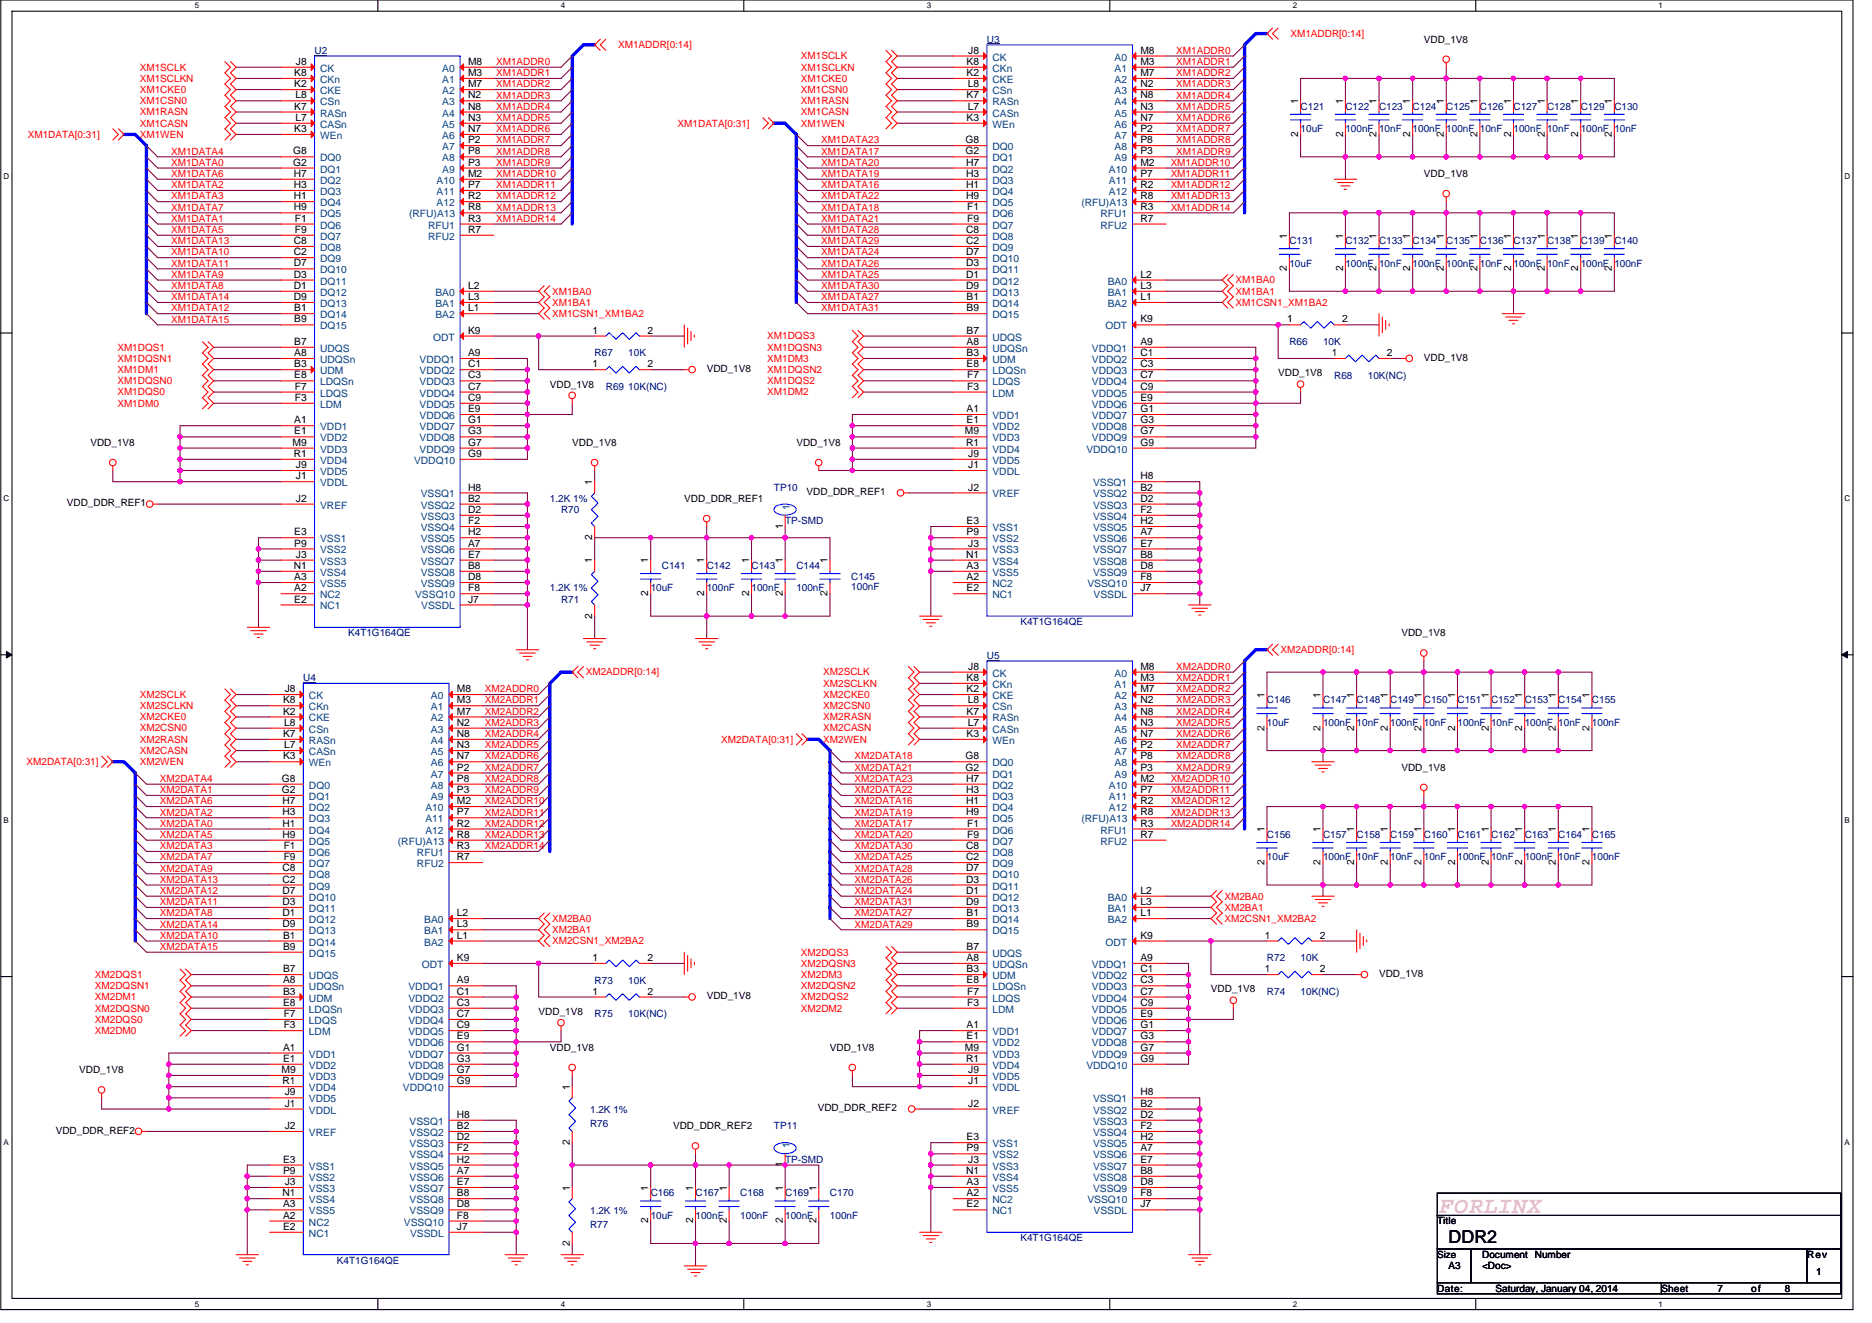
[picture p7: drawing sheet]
<svg xmlns="http://www.w3.org/2000/svg" width="297mm" height="210mm" viewBox="0 0 297 210" stroke-linecap="round" stroke-linejoin="round" font-family="sans-serif">
<defs><g id="words">
<text font-size="3.7" fill="#ff80ff" x="228.4" y="192.5">FORLINX</text>
<text font-size="2.8" x="229.8" y="197.2">DDR2</text>
<g font-size="1.6" fill="#f00">
<text x="204.8" y="5.9">XM1ADDR[0:14]</text>
<text x="22.2" y="11.2">XM1SCLK</text>
<text x="78.7" y="10.3">XM1ADDR0</text>
<text x="98.1" y="7.6">XM1ADDR[0:14]</text>
<text x="127.1" y="9.4">XM1SCLK</text>
<text x="127.1" y="11.2">XM1SCLKN</text>
<text x="186.6" y="8.5">XM1ADDR0</text>
<text x="186.6" y="10.3">XM1ADDR1</text>
<text x="22.2" y="13">XM1SCLKN</text>
<text x="22.2" y="14.8">XM1CKE0</text>
<text x="22.2" y="16.5">XM1CSN0</text>
<text x="78.7" y="12.1">XM1ADDR1</text>
<text x="78.7" y="13.9">XM1ADDR2</text>
<text x="78.7" y="15.6">XM1ADDR3</text>
<text x="78.7" y="17.4">XM1ADDR4</text>
<text x="127.1" y="13">XM1CKE0</text>
<text x="127.1" y="14.8">XM1CSN0</text>
<text x="127.1" y="16.5">XM1RASN</text>
<text x="186.6" y="12.1">XM1ADDR2</text>
<text x="186.6" y="13.9">XM1ADDR3</text>
<text x="186.6" y="15.6">XM1ADDR4</text>
<text x="186.6" y="17.4">XM1ADDR5</text>
<text x="4.4" y="21.9">XM1DATA[0:31]</text>
<text x="22.2" y="18.3">XM1RASN</text>
<text x="22.2" y="20.1">XM1CASN</text>
<text x="22.2" y="21.9">XM1WEN</text>
<text x="78.7" y="19.2">XM1ADDR5</text>
<text x="78.7" y="21">XM1ADDR6</text>
<text x="78.7" y="22.8">XM1ADDR7</text>
<text x="107.5" y="20.1">XM1DATA[0:31]</text>
<text x="127.1" y="18.3">XM1CASN</text>
<text x="127.1" y="20.1">XM1WEN</text>
<text x="130.3" y="22.8">XM1DATA23</text>
<text x="186.6" y="19.2">XM1ADDR6</text>
<text x="186.6" y="21">XM1ADDR7</text>
<text x="186.6" y="22.8">XM1ADDR8</text>
<text x="27.2" y="24.5">XM1DATA4</text>
<text x="27.2" y="26.3">XM1DATA0</text>
<text x="27.2" y="28.1">XM1DATA6</text>
<text x="27.2" y="29.9">XM1DATA2</text>
<text x="78.7" y="24.5">XM1ADDR8</text>
<text x="78.7" y="26.3">XM1ADDR9</text>
<text x="78.7" y="28.1">XM1ADDR10</text>
<text x="78.7" y="29.9">XM1ADDR11</text>
<text x="130.3" y="24.5">XM1DATA17</text>
<text x="130.3" y="26.3">XM1DATA20</text>
<text x="130.3" y="28.1">XM1DATA19</text>
<text x="130.3" y="29.9">XM1DATA16</text>
<text x="185.8" y="26.3">XM1ADDR10</text>
<text x="185.8" y="28.1">XM1ADDR11</text>
<text x="185.8" y="29.9">XM1ADDR12</text>
<text x="186.6" y="24.5">XM1ADDR9</text>
<text x="27.2" y="31.6">XM1DATA3</text>
<text x="27.2" y="33.4">XM1DATA7</text>
<text x="27.2" y="35.2">XM1DATA1</text>
<text x="78.7" y="31.6">XM1ADDR12</text>
<text x="78.7" y="33.4">XM1ADDR13</text>
<text x="78.7" y="35.2">XM1ADDR14</text>
<text x="130.3" y="31.6">XM1DATA22</text>
<text x="130.3" y="33.4">XM1DATA18</text>
<text x="130.3" y="35.2">XM1DATA21</text>
<text x="185.8" y="33.4">XM1ADDR14</text>
<text x="185.8" y="31.6">XM1ADDR13</text>
<text x="27.2" y="37">XM1DATA5</text>
<text x="27.2" y="38.8">XM1DATA13</text>
<text x="27.2" y="40.5">XM1DATA10</text>
<text x="130.3" y="37">XM1DATA28</text>
<text x="130.3" y="38.8">XM1DATA29</text>
<text x="130.3" y="40.5">XM1DATA24</text>
<text x="27.2" y="42.3">XM1DATA11</text>
<text x="27.2" y="44.1">XM1DATA9</text>
<text x="27.2" y="45.9">XM1DATA8</text>
<text x="27.2" y="47.6">XM1DATA14</text>
<text x="87.6" y="46.8">XM1BA0</text>
<text x="130.3" y="42.3">XM1DATA26</text>
<text x="130.3" y="44.1">XM1DATA25</text>
<text x="130.3" y="45.9">XM1DATA30</text>
<text x="130.3" y="47.6">XM1DATA27</text>
<text x="196.1" y="45">XM1BA0</text>
<text x="196.1" y="46.8">XM1BA1</text>
<text x="27.2" y="49.4">XM1DATA12</text>
<text x="27.2" y="51.2">XM1DATA15</text>
<text x="87.6" y="48.5">XM1BA1</text>
<text x="87.6" y="50.3">XM1CSN1_XM1BA2</text>
<text x="121.7" y="53.9">XM1DQS3</text>
<text x="130.3" y="49.4">XM1DATA31</text>
<text x="196.1" y="48.5">XM1CSN1_XM1BA2</text>
<text x="18.6" y="55.6">XM1DQS1</text>
<text x="18.6" y="57.4">XM1DQSN1</text>
<text x="18.6" y="59.2">XM1DM1</text>
<text x="121.7" y="55.6">XM1DQSN3</text>
<text x="121.7" y="57.4">XM1DM3</text>
<text x="121.7" y="59.2">XM1DQSN2</text>
<text x="18.6" y="61">XM1DQSN0</text>
<text x="18.6" y="62.8">XM1DQS0</text>
<text x="18.6" y="64.5">XM1DM0</text>
<text x="121.7" y="61">XM1DQS2</text>
<text x="121.7" y="62.8">XM1DM2</text>
<text x="92.9" y="107.2">XM2ADDR[0:14]</text>
<text x="130.6" y="107.2">XM2SCLK</text>
<text x="186.6" y="106.3">XM2ADDR0</text>
<text x="203.2" y="103.7">XM2ADDR[0:14]</text>
<text x="22.2" y="110.8">XM2SCLK</text>
<text x="22.2" y="112.5">XM2SCLKN</text>
<text x="76.9" y="109.9">XM2ADDR0</text>
<text x="76.9" y="111.7">XM2ADDR1</text>
<text x="76.9" y="113.4">XM2ADDR2</text>
<text x="130.6" y="109">XM2SCLKN</text>
<text x="130.6" y="110.8">XM2CKE0</text>
<text x="130.6" y="112.5">XM2CSN0</text>
<text x="186.6" y="108.1">XM2ADDR1</text>
<text x="186.6" y="109.9">XM2ADDR2</text>
<text x="186.6" y="111.7">XM2ADDR3</text>
<text x="186.6" y="113.4">XM2ADDR4</text>
<text x="22.2" y="114.3">XM2CKE0</text>
<text x="22.2" y="116.1">XM2CSN0</text>
<text x="22.2" y="117.9">XM2RASN</text>
<text x="22.2" y="119.7">XM2CASN</text>
<text x="76.9" y="115.2">XM2ADDR3</text>
<text x="76.9" y="117">XM2ADDR4</text>
<text x="76.9" y="118.8">XM2ADDR5</text>
<text x="114.4" y="117.9">XM2DATA[0:31]</text>
<text x="130.6" y="114.3">XM2RASN</text>
<text x="130.6" y="116.1">XM2CASN</text>
<text x="130.6" y="117.9">XM2WEN</text>
<text x="186.6" y="115.2">XM2ADDR5</text>
<text x="186.6" y="117">XM2ADDR6</text>
<text x="186.6" y="118.8">XM2ADDR7</text>
<text x="4.2" y="121.4">XM2DATA[0:31]</text>
<text x="22.2" y="121.4">XM2WEN</text>
<text x="25.4" y="124.1">XM2DATA4</text>
<text x="25.4" y="125.9">XM2DATA1</text>
<text x="76.9" y="120.5">XM2ADDR6</text>
<text x="76.9" y="122.3">XM2ADDR7</text>
<text x="76.9" y="124.1">XM2ADDR8</text>
<text x="76.9" y="125.9">XM2ADDR9</text>
<text x="135.6" y="120.5">XM2DATA18</text>
<text x="135.6" y="122.3">XM2DATA21</text>
<text x="135.6" y="124.1">XM2DATA23</text>
<text x="135.6" y="125.9">XM2DATA22</text>
<text x="185.8" y="124.1">XM2ADDR10</text>
<text x="185.8" y="125.9">XM2ADDR11</text>
<text x="186.6" y="120.5">XM2ADDR8</text>
<text x="186.6" y="122.3">XM2ADDR9</text>
<text x="25.4" y="127.7">XM2DATA6</text>
<text x="25.4" y="129.4">XM2DATA2</text>
<text x="25.4" y="131.2">XM2DATA0</text>
<text x="76.9" y="127.7">XM2ADDR10</text>
<text x="76.9" y="129.4">XM2ADDR11</text>
<text x="76.9" y="131.2">XM2ADDR12</text>
<text x="135.6" y="127.7">XM2DATA16</text>
<text x="135.6" y="129.4">XM2DATA19</text>
<text x="135.6" y="131.2">XM2DATA17</text>
<text x="185.8" y="131.2">XM2ADDR14</text>
<text x="185.8" y="127.7">XM2ADDR12</text>
<text x="185.8" y="129.4">XM2ADDR13</text>
<text x="25.4" y="133">XM2DATA5</text>
<text x="25.4" y="134.8">XM2DATA3</text>
<text x="25.4" y="136.5">XM2DATA7</text>
<text x="76.9" y="134.8">XM2ADDR14</text>
<text x="76.9" y="133">XM2ADDR13</text>
<text x="135.6" y="133">XM2DATA20</text>
<text x="135.6" y="134.8">XM2DATA30</text>
<text x="135.6" y="136.5">XM2DATA25</text>
<text x="25.4" y="138.3">XM2DATA9</text>
<text x="25.4" y="140.1">XM2DATA13</text>
<text x="25.4" y="141.9">XM2DATA12</text>
<text x="25.4" y="143.7">XM2DATA11</text>
<text x="135.6" y="138.3">XM2DATA28</text>
<text x="135.6" y="140.1">XM2DATA26</text>
<text x="135.6" y="141.9">XM2DATA24</text>
<text x="135.6" y="143.7">XM2DATA31</text>
<text x="194.3" y="142.8">XM2BA0</text>
<text x="25.4" y="145.4">XM2DATA8</text>
<text x="25.4" y="147.2">XM2DATA14</text>
<text x="25.4" y="149">XM2DATA10</text>
<text x="87.6" y="146.3">XM2BA0</text>
<text x="87.6" y="148.1">XM2BA1</text>
<text x="87.6" y="149.9">XM2CSN1_XM2BA2</text>
<text x="135.6" y="145.4">XM2DATA27</text>
<text x="135.6" y="147.2">XM2DATA29</text>
<text x="194.3" y="144.5">XM2BA1</text>
<text x="194.3" y="146.3">XM2CSN1_XM2BA2</text>
<text x="15.1" y="155.2">XM2DQS1</text>
<text x="25.4" y="150.8">XM2DATA15</text>
<text x="127.1" y="151.7">XM2DQS3</text>
<text x="127.1" y="153.4">XM2DQSN3</text>
<text x="127.1" y="155.2">XM2DM3</text>
<text x="15.1" y="157">XM2DQSN1</text>
<text x="15.1" y="158.8">XM2DM1</text>
<text x="15.1" y="160.5">XM2DQSN0</text>
<text x="127.1" y="157">XM2DQSN2</text>
<text x="127.1" y="158.8">XM2DQS2</text>
<text x="127.1" y="160.5">XM2DM2</text>
<text x="15.1" y="162.3">XM2DQS0</text>
<text x="15.1" y="164.1">XM2DM0</text>
</g>
<g font-size="1.6">
<text x="47" y="10.3">J8</text>
<text x="74.3" y="10.3">M8</text>
<text x="153.4" y="10.3">K8</text>
<text x="153.6" y="8.5">J8</text>
<text x="181" y="8.5">M8</text>
<text x="181" y="10.3">M3</text>
<text x="225.9" y="6.8">VDD_1V8</text>
<text x="46.7" y="12.1">K8</text>
<text x="46.7" y="13.8">K2</text>
<text x="46.7" y="17.4">K7</text>
<text x="46.9" y="15.6">L8</text>
<text x="74.3" y="12.1">M3</text>
<text x="74.3" y="13.8">M7</text>
<text x="74.3" y="15.6">N2</text>
<text x="74.3" y="17.4">N8</text>
<text x="153.4" y="12.1">K2</text>
<text x="153.4" y="15.6">K7</text>
<text x="153.6" y="13.8">L8</text>
<text x="153.6" y="17.4">L7</text>
<text x="181" y="12.1">M7</text>
<text x="181" y="13.8">N2</text>
<text x="181" y="15.6">N8</text>
<text x="181" y="17.4">N3</text>
<text x="206" y="16.5" transform="rotate(-90 206 16.5)">1</text>
<text x="213.1" y="16.5" transform="rotate(-90 213.1 16.5)">1</text>
<text x="218.4" y="16.5" transform="rotate(-90 218.4 16.5)">1</text>
<text x="223.8" y="16.5" transform="rotate(-90 223.8 16.5)">1</text>
<text x="229.1" y="16.5" transform="rotate(-90 229.1 16.5)">1</text>
<text x="234.4" y="16.5" transform="rotate(-90 234.4 16.5)">1</text>
<text x="239.8" y="16.5" transform="rotate(-90 239.8 16.5)">1</text>
<text x="245.1" y="16.5" transform="rotate(-90 245.1 16.5)">1</text>
<text x="250.4" y="16.5" transform="rotate(-90 250.4 16.5)">1</text>
<text x="255.8" y="16.5" transform="rotate(-90 255.8 16.5)">1</text>
<text x="46.7" y="21">K3</text>
<text x="46.9" y="19.2">L7</text>
<text x="74.3" y="19.2">N3</text>
<text x="74.3" y="21">N7</text>
<text x="74.3" y="22.7">P2</text>
<text x="153.2" y="22.7">G8</text>
<text x="153.4" y="19.2">K3</text>
<text x="181" y="19.2">N7</text>
<text x="181" y="21">P2</text>
<text x="181" y="22.7">P8</text>
<text x="206" y="21.7" transform="rotate(-90 206 21.7)">2</text>
<text x="213.1" y="21.7" transform="rotate(-90 213.1 21.7)">2</text>
<text x="218.4" y="21.7" transform="rotate(-90 218.4 21.7)">2</text>
<text x="223.8" y="21.7" transform="rotate(-90 223.8 21.7)">2</text>
<text x="229.1" y="21.7" transform="rotate(-90 229.1 21.7)">2</text>
<text x="234.4" y="21.7" transform="rotate(-90 234.4 21.7)">2</text>
<text x="239.8" y="21.7" transform="rotate(-90 239.8 21.7)">2</text>
<text x="245.1" y="21.7" transform="rotate(-90 245.1 21.7)">2</text>
<text x="250.4" y="21.7" transform="rotate(-90 250.4 21.7)">2</text>
<text x="255.8" y="21.7" transform="rotate(-90 255.8 21.7)">2</text>
<text x="46.5" y="24.5">G8</text>
<text x="46.5" y="26.3">G2</text>
<text x="46.6" y="28.1">H7</text>
<text x="46.6" y="29.8">H3</text>
<text x="74.3" y="24.5">P8</text>
<text x="74.3" y="26.3">P3</text>
<text x="74.3" y="28.1">M2</text>
<text x="74.3" y="29.8">P7</text>
<text x="153.2" y="24.5">G2</text>
<text x="153.3" y="26.3">H7</text>
<text x="153.3" y="28.1">H3</text>
<text x="153.3" y="29.8">H1</text>
<text x="181" y="24.5">P3</text>
<text x="181" y="26.3">M2</text>
<text x="181" y="28.1">P7</text>
<text x="181" y="29.8">R2</text>
<text x="225.9" y="28.1">VDD_1V8</text>
<text x="46.6" y="31.6">H1</text>
<text x="46.6" y="33.4">H9</text>
<text x="46.8" y="35.2">F1</text>
<text x="74.3" y="33.4">R8</text>
<text x="74.3" y="31.6">R2</text>
<text x="74.3" y="35.2">R3</text>
<text x="153.3" y="31.6">H9</text>
<text x="153.5" y="33.4">F1</text>
<text x="153.5" y="35.2">F9</text>
<text x="181" y="31.6">R8</text>
<text x="181" y="33.4">R3</text>
<text x="181" y="35.2">R7</text>
<text x="46.6" y="40.5">C2</text>
<text x="46.6" y="38.7">C8</text>
<text x="46.8" y="37">F9</text>
<text x="74.3" y="37">R7</text>
<text x="153.3" y="38.7">C2</text>
<text x="153.3" y="37">C8</text>
<text x="153.3" y="40.5">D7</text>
<text x="204.2" y="37.9" transform="rotate(-90 204.2 37.9)">1</text>
<text x="213.1" y="37.9" transform="rotate(-90 213.1 37.9)">1</text>
<text x="218.4" y="37.9" transform="rotate(-90 218.4 37.9)">1</text>
<text x="223.8" y="37.9" transform="rotate(-90 223.8 37.9)">1</text>
<text x="229.1" y="37.9" transform="rotate(-90 229.1 37.9)">1</text>
<text x="234.4" y="37.9" transform="rotate(-90 234.4 37.9)">1</text>
<text x="239.8" y="37.9" transform="rotate(-90 239.8 37.9)">1</text>
<text x="245.1" y="37.9" transform="rotate(-90 245.1 37.9)">1</text>
<text x="250.4" y="37.9" transform="rotate(-90 250.4 37.9)">1</text>
<text x="255.8" y="37.9" transform="rotate(-90 255.8 37.9)">1</text>
<text x="46.6" y="45.8">D1</text>
<text x="46.6" y="44.1">D3</text>
<text x="46.6" y="42.3">D7</text>
<text x="46.6" y="47.6">D9</text>
<text x="74.3" y="45.8">L2</text>
<text x="74.3" y="47.6">L3</text>
<text x="153.3" y="44.1">D1</text>
<text x="153.3" y="42.3">D3</text>
<text x="153.3" y="45.8">D9</text>
<text x="153.4" y="47.6">B1</text>
<text x="181" y="44.1">L2</text>
<text x="181" y="45.8">L3</text>
<text x="181" y="47.6">L1</text>
<text x="204.2" y="43.1" transform="rotate(-90 204.2 43.1)">2</text>
<text x="213.1" y="43.1" transform="rotate(-90 213.1 43.1)">2</text>
<text x="218.4" y="43.1" transform="rotate(-90 218.4 43.1)">2</text>
<text x="223.8" y="43.1" transform="rotate(-90 223.8 43.1)">2</text>
<text x="229.1" y="43.1" transform="rotate(-90 229.1 43.1)">2</text>
<text x="234.4" y="43.1" transform="rotate(-90 234.4 43.1)">2</text>
<text x="239.8" y="43.1" transform="rotate(-90 239.8 43.1)">2</text>
<text x="245.1" y="43.1" transform="rotate(-90 245.1 43.1)">2</text>
<text x="250.4" y="43.1" transform="rotate(-90 250.4 43.1)">2</text>
<text x="255.8" y="43.1" transform="rotate(-90 255.8 43.1)">2</text>
<text x="46.7" y="49.4">B1</text>
<text x="46.7" y="51.2">B9</text>
<text x="74.3" y="53">K9</text>
<text x="74.3" y="49.4">L1</text>
<text x="94" y="53">1</text>
<text x="102.7" y="53">2</text>
<text x="153.4" y="53">B7</text>
<text x="153.4" y="49.4">B9</text>
<text x="181" y="51.2">K9</text>
<text x="204.2" y="51.2">1</text>
<text x="213" y="51.2">2</text>
<text x="46.7" y="56.5">A8</text>
<text x="46.7" y="58.3">B3</text>
<text x="46.7" y="54.7">B7</text>
<text x="74.3" y="56.5">A9</text>
<text x="74.3" y="58.3">C1</text>
<text x="94" y="58.3">1</text>
<text x="102.7" y="58.3">2</text>
<text x="112.1" y="59">VDD_1V8</text>
<text x="153.4" y="54.7">A8</text>
<text x="153.4" y="56.5">B3</text>
<text x="153.4" y="58.3">E8</text>
<text x="181" y="54.7">A9</text>
<text x="181" y="56.5">C1</text>
<text x="181" y="58.3">C3</text>
<text x="202.8" y="59.7">VDD_1V8</text>
<text x="211.3" y="56.5">1</text>
<text x="220.1" y="56.5">2</text>
<text x="225.9" y="57.3">VDD_1V8</text>
<text x="46.7" y="60.1">E8</text>
<text x="46.8" y="63.6">F3</text>
<text x="46.8" y="61.8">F7</text>
<text x="74.3" y="60.1">C3</text>
<text x="74.3" y="63.6">C9</text>
<text x="74.3" y="61.8">C7</text>
<text x="74.3" y="65.4">E9</text>
<text x="87.2" y="61.5">VDD_1V8</text>
<text x="153.4" y="65.4">A1</text>
<text x="153.5" y="61.8">F3</text>
<text x="153.5" y="60.1">F7</text>
<text x="181" y="61.8">C9</text>
<text x="181" y="60.1">C7</text>
<text x="181" y="65.4">G1</text>
<text x="181" y="63.6">E9</text>
<text x="14.3" y="70.8">VDD_1V8</text>
<text x="46.4" y="70.7">M9</text>
<text x="46.7" y="67.2">A1</text>
<text x="46.7" y="69">E1</text>
<text x="74.3" y="69">G3</text>
<text x="74.3" y="67.2">G1</text>
<text x="74.3" y="70.7">G7</text>
<text x="90.8" y="70.8">VDD_1V8</text>
<text x="126.4" y="70.8">VDD_1V8</text>
<text x="153.1" y="69">M9</text>
<text x="153.3" y="70.7">R1</text>
<text x="153.4" y="67.2">E1</text>
<text x="181" y="67.2">G3</text>
<text x="181" y="69">G7</text>
<text x="181" y="70.7">G9</text>
<text x="46.6" y="72.5">R1</text>
<text x="47" y="76.1">J1</text>
<text x="47" y="74.3">J9</text>
<text x="74.3" y="77.9">H8</text>
<text x="74.3" y="72.5">G9</text>
<text x="94" y="77" transform="rotate(-90 94 77)">1</text>
<text x="153.6" y="77.9">J2</text>
<text x="153.6" y="74.3">J1</text>
<text x="153.6" y="72.5">J9</text>
<text x="181" y="77.9">B2</text>
<text x="181" y="76.1">H8</text>
<text x="10.6" y="80.4">VDD_DDR_REF1</text>
<text x="47" y="79.6">J2</text>
<text x="74.3" y="79.6">B2</text>
<text x="74.3" y="81.4">D2</text>
<text x="74.3" y="83.2">F2</text>
<text x="108.6" y="79.7">VDD_DDR_REF1</text>
<text x="124.2" y="83.9" transform="rotate(-90 124.2 83.9)">1</text>
<text x="128" y="78.6">VDD_DDR_REF1</text>
<text x="153.4" y="83.2">E3</text>
<text x="181" y="79.6">D2</text>
<text x="181" y="81.4">F2</text>
<text x="181" y="83.2">H2</text>
<text x="46.7" y="85">E3</text>
<text x="46.7" y="86.7">P9</text>
<text x="47" y="88.5">J3</text>
<text x="74.3" y="88.5">E7</text>
<text x="74.3" y="86.7">A7</text>
<text x="74.3" y="85">H2</text>
<text x="94" y="89.4" transform="rotate(-90 94 89.4)">1</text>
<text x="94" y="85.7" transform="rotate(-90 94 85.7)">2</text>
<text x="102.9" y="89.4" transform="rotate(-90 102.9 89.4)">1</text>
<text x="111.8" y="89.4" transform="rotate(-90 111.8 89.4)">1</text>
<text x="118.9" y="89.4" transform="rotate(-90 118.9 89.4)">1</text>
<text x="124.2" y="89.4" transform="rotate(-90 124.2 89.4)">1</text>
<text x="131.3" y="89.4" transform="rotate(-90 131.3 89.4)">1</text>
<text x="153.3" y="88.5">N1</text>
<text x="153.4" y="85">P9</text>
<text x="153.6" y="86.7">J3</text>
<text x="181" y="86.7">E7</text>
<text x="181" y="85">A7</text>
<text x="181" y="88.5">B8</text>
<text x="46.6" y="90.3">N1</text>
<text x="46.7" y="92.1">A3</text>
<text x="46.7" y="93.9">A2</text>
<text x="46.7" y="95.6">E2</text>
<text x="74.3" y="92.1">D8</text>
<text x="74.3" y="90.3">B8</text>
<text x="74.3" y="93.9">F8</text>
<text x="74.3" y="95.6">J7</text>
<text x="102.9" y="94.6" transform="rotate(-90 102.9 94.6)">2</text>
<text x="111.8" y="94.6" transform="rotate(-90 111.8 94.6)">2</text>
<text x="118.9" y="94.6" transform="rotate(-90 118.9 94.6)">2</text>
<text x="124.2" y="94.6" transform="rotate(-90 124.2 94.6)">2</text>
<text x="131.3" y="94.6" transform="rotate(-90 131.3 94.6)">2</text>
<text x="153.4" y="90.3">A3</text>
<text x="153.4" y="92.1">A2</text>
<text x="153.4" y="93.9">E2</text>
<text x="181" y="90.3">D8</text>
<text x="181" y="92.1">F8</text>
<text x="181" y="93.9">J7</text>
<text x="94" y="98.2" transform="rotate(-90 94 98.2)">2</text>
<text x="222.4" y="101">VDD_1V8</text>
<text x="153.6" y="106.3">J8</text>
<text x="181" y="106.3">M8</text>
<text x="44.9" y="111.6">K8</text>
<text x="44.9" y="113.4">K2</text>
<text x="45.2" y="109.9">J8</text>
<text x="72.5" y="109.9">M8</text>
<text x="72.5" y="111.6">M3</text>
<text x="72.5" y="113.4">M7</text>
<text x="153.4" y="108.1">K8</text>
<text x="153.4" y="109.9">K2</text>
<text x="153.4" y="113.4">K7</text>
<text x="153.6" y="111.6">L8</text>
<text x="181" y="108.1">M3</text>
<text x="181" y="109.9">M7</text>
<text x="181" y="111.6">N2</text>
<text x="181" y="113.4">N8</text>
<text x="200.7" y="110.8" transform="rotate(-90 200.7 110.8)">1</text>
<text x="209.5" y="110.8" transform="rotate(-90 209.5 110.8)">1</text>
<text x="214.9" y="110.8" transform="rotate(-90 214.9 110.8)">1</text>
<text x="220.2" y="110.8" transform="rotate(-90 220.2 110.8)">1</text>
<text x="225.5" y="110.8" transform="rotate(-90 225.5 110.8)">1</text>
<text x="230.9" y="110.8" transform="rotate(-90 230.9 110.8)">1</text>
<text x="236.2" y="110.8" transform="rotate(-90 236.2 110.8)">1</text>
<text x="241.6" y="110.8" transform="rotate(-90 241.6 110.8)">1</text>
<text x="246.9" y="110.8" transform="rotate(-90 246.9 110.8)">1</text>
<text x="252.2" y="110.8" transform="rotate(-90 252.2 110.8)">1</text>
<text x="44.9" y="117">K7</text>
<text x="45.1" y="115.2">L8</text>
<text x="45.1" y="118.7">L7</text>
<text x="72.5" y="115.2">N2</text>
<text x="72.5" y="117">N8</text>
<text x="72.5" y="118.7">N3</text>
<text x="153.4" y="117">K3</text>
<text x="153.6" y="115.2">L7</text>
<text x="181" y="115.2">N3</text>
<text x="181" y="117">N7</text>
<text x="181" y="118.7">P2</text>
<text x="200.7" y="116" transform="rotate(-90 200.7 116)">2</text>
<text x="209.5" y="116" transform="rotate(-90 209.5 116)">2</text>
<text x="214.9" y="116" transform="rotate(-90 214.9 116)">2</text>
<text x="220.2" y="116" transform="rotate(-90 220.2 116)">2</text>
<text x="225.5" y="116" transform="rotate(-90 225.5 116)">2</text>
<text x="230.9" y="116" transform="rotate(-90 230.9 116)">2</text>
<text x="236.2" y="116" transform="rotate(-90 236.2 116)">2</text>
<text x="241.6" y="116" transform="rotate(-90 241.6 116)">2</text>
<text x="246.9" y="116" transform="rotate(-90 246.9 116)">2</text>
<text x="252.2" y="116" transform="rotate(-90 252.2 116)">2</text>
<text x="44.7" y="124.1">G8</text>
<text x="44.7" y="125.9">G2</text>
<text x="44.9" y="120.5">K3</text>
<text x="72.5" y="120.5">N7</text>
<text x="72.5" y="122.3">P2</text>
<text x="72.5" y="124.1">P8</text>
<text x="72.5" y="125.9">P3</text>
<text x="153.2" y="120.5">G8</text>
<text x="153.2" y="122.3">G2</text>
<text x="153.3" y="124.1">H7</text>
<text x="153.3" y="125.9">H3</text>
<text x="181" y="120.5">P8</text>
<text x="181" y="122.3">P3</text>
<text x="181" y="124.1">M2</text>
<text x="181" y="125.9">P7</text>
<text x="222.4" y="122.3">VDD_1V8</text>
<text x="44.8" y="127.6">H7</text>
<text x="44.8" y="129.4">H3</text>
<text x="44.8" y="131.2">H1</text>
<text x="72.5" y="127.6">M2</text>
<text x="72.5" y="129.4">P7</text>
<text x="72.5" y="131.2">R2</text>
<text x="153.3" y="127.6">H1</text>
<text x="153.3" y="129.4">H9</text>
<text x="153.5" y="131.2">F1</text>
<text x="181" y="129.4">R8</text>
<text x="181" y="127.6">R2</text>
<text x="181" y="131.2">R3</text>
<text x="44.8" y="133">H9</text>
<text x="45" y="134.7">F1</text>
<text x="45" y="136.5">F9</text>
<text x="72.5" y="133">R8</text>
<text x="72.5" y="134.7">R3</text>
<text x="72.5" y="136.5">R7</text>
<text x="153.3" y="136.5">C2</text>
<text x="153.3" y="134.7">C8</text>
<text x="153.5" y="133">F9</text>
<text x="181" y="133">R7</text>
<text x="200.7" y="137.3" transform="rotate(-90 200.7 137.3)">2</text>
<text x="200.7" y="132.1" transform="rotate(-90 200.7 132.1)">1</text>
<text x="209.5" y="137.3" transform="rotate(-90 209.5 137.3)">2</text>
<text x="209.5" y="132.1" transform="rotate(-90 209.5 132.1)">1</text>
<text x="214.9" y="137.3" transform="rotate(-90 214.9 137.3)">2</text>
<text x="214.9" y="132.1" transform="rotate(-90 214.9 132.1)">1</text>
<text x="220.2" y="137.3" transform="rotate(-90 220.2 137.3)">2</text>
<text x="220.2" y="132.1" transform="rotate(-90 220.2 132.1)">1</text>
<text x="225.5" y="137.3" transform="rotate(-90 225.5 137.3)">2</text>
<text x="225.5" y="132.1" transform="rotate(-90 225.5 132.1)">1</text>
<text x="230.9" y="137.3" transform="rotate(-90 230.9 137.3)">2</text>
<text x="230.9" y="132.1" transform="rotate(-90 230.9 132.1)">1</text>
<text x="236.2" y="137.3" transform="rotate(-90 236.2 137.3)">2</text>
<text x="236.2" y="132.1" transform="rotate(-90 236.2 132.1)">1</text>
<text x="241.6" y="137.3" transform="rotate(-90 241.6 137.3)">2</text>
<text x="241.6" y="132.1" transform="rotate(-90 241.6 132.1)">1</text>
<text x="246.9" y="137.3" transform="rotate(-90 246.9 137.3)">2</text>
<text x="246.9" y="132.1" transform="rotate(-90 246.9 132.1)">1</text>
<text x="252.2" y="137.3" transform="rotate(-90 252.2 137.3)">2</text>
<text x="252.2" y="132.1" transform="rotate(-90 252.2 132.1)">1</text>
<text x="44.8" y="140.1">C2</text>
<text x="44.8" y="138.3">C8</text>
<text x="44.8" y="143.6">D3</text>
<text x="44.8" y="141.9">D7</text>
<text x="153.3" y="141.9">D1</text>
<text x="153.3" y="140.1">D3</text>
<text x="153.3" y="138.3">D7</text>
<text x="153.3" y="143.6">D9</text>
<text x="181" y="141.9">L2</text>
<text x="181" y="143.6">L3</text>
<text x="44.8" y="145.4">D1</text>
<text x="44.8" y="147.2">D9</text>
<text x="44.9" y="149">B1</text>
<text x="72.5" y="145.4">L2</text>
<text x="72.5" y="147.2">L3</text>
<text x="72.5" y="149">L1</text>
<text x="153.4" y="145.4">B1</text>
<text x="153.4" y="147.2">B9</text>
<text x="181" y="149">K9</text>
<text x="181" y="145.4">L1</text>
<text x="200.7" y="149">1</text>
<text x="209.4" y="149">2</text>
<text x="44.9" y="154.3">B7</text>
<text x="44.9" y="150.7">B9</text>
<text x="72.5" y="152.5">K9</text>
<text x="94" y="152.5">1</text>
<text x="102.7" y="152.5">2</text>
<text x="153.4" y="152.5">A8</text>
<text x="153.4" y="154.3">B3</text>
<text x="153.4" y="150.7">B7</text>
<text x="181" y="152.5">A9</text>
<text x="181" y="154.3">C1</text>
<text x="200.7" y="154.3">1</text>
<text x="209.4" y="154.3">2</text>
<text x="218.8" y="155">VDD_1V8</text>
<text x="44.9" y="156.1">A8</text>
<text x="44.9" y="157.9">B3</text>
<text x="44.9" y="159.6">E8</text>
<text x="45" y="161.4">F7</text>
<text x="72.5" y="156.1">A9</text>
<text x="72.5" y="157.9">C1</text>
<text x="72.5" y="159.6">C3</text>
<text x="72.5" y="161.4">C7</text>
<text x="85.5" y="161.1">VDD_1V8</text>
<text x="94" y="157.9">1</text>
<text x="102.7" y="157.9">2</text>
<text x="112.1" y="158.6">VDD_1V8</text>
<text x="153.4" y="156.1">E8</text>
<text x="153.5" y="159.6">F3</text>
<text x="153.5" y="157.9">F7</text>
<text x="181" y="156.1">C3</text>
<text x="181" y="159.6">C9</text>
<text x="181" y="157.9">C7</text>
<text x="181" y="161.4">E9</text>
<text x="192.1" y="157.5">VDD_1V8</text>
<text x="44.9" y="166.8">A1</text>
<text x="45" y="163.2">F3</text>
<text x="72.5" y="163.2">C9</text>
<text x="72.5" y="166.8">G1</text>
<text x="72.5" y="165">E9</text>
<text x="87.2" y="166.8">VDD_1V8</text>
<text x="131.7" y="166.8">VDD_1V8</text>
<text x="153.1" y="166.8">M9</text>
<text x="153.4" y="163.2">A1</text>
<text x="153.4" y="165">E1</text>
<text x="181" y="165">G3</text>
<text x="181" y="163.2">G1</text>
<text x="181" y="166.8">G7</text>
<text x="12.6" y="170.3">VDD_1V8</text>
<text x="44.7" y="170.3">M9</text>
<text x="44.8" y="172.1">R1</text>
<text x="44.9" y="168.5">E1</text>
<text x="45.2" y="173.9">J9</text>
<text x="72.5" y="168.5">G3</text>
<text x="72.5" y="170.3">G7</text>
<text x="72.5" y="172.1">G9</text>
<text x="90.4" y="173" transform="rotate(-90 90.4 173)">1</text>
<text x="153.3" y="168.5">R1</text>
<text x="153.6" y="172.1">J1</text>
<text x="153.6" y="170.3">J9</text>
<text x="181" y="173.9">H8</text>
<text x="181" y="168.5">G9</text>
<text x="8.8" y="179.9">VDD_DDR_REF2</text>
<text x="45.2" y="179.2">J2</text>
<text x="45.2" y="175.6">J1</text>
<text x="72.5" y="179.2">B2</text>
<text x="72.5" y="177.4">H8</text>
<text x="106.8" y="179.2">VDD_DDR_REF2</text>
<text x="129.7" y="176.4">VDD_DDR_REF2</text>
<text x="153.6" y="175.6">J2</text>
<text x="181" y="175.6">B2</text>
<text x="181" y="177.4">D2</text>
<text x="181" y="179.2">F2</text>
<text x="44.9" y="184.5">E3</text>
<text x="72.5" y="181">D2</text>
<text x="72.5" y="182.8">F2</text>
<text x="72.5" y="184.5">H2</text>
<text x="90.4" y="181.7" transform="rotate(-90 90.4 181.7)">2</text>
<text x="124.2" y="185.3" transform="rotate(-90 124.2 185.3)">1</text>
<text x="153.4" y="181">E3</text>
<text x="153.4" y="182.8">P9</text>
<text x="153.6" y="184.5">J3</text>
<text x="181" y="184.5">E7</text>
<text x="181" y="182.8">A7</text>
<text x="181" y="181">H2</text>
<text x="44.8" y="189.9">N1</text>
<text x="44.9" y="191.6">A3</text>
<text x="44.9" y="186.3">P9</text>
<text x="45.2" y="188.1">J3</text>
<text x="72.5" y="188.1">E7</text>
<text x="72.5" y="191.6">D8</text>
<text x="72.5" y="186.3">A7</text>
<text x="72.5" y="189.9">B8</text>
<text x="90.4" y="189" transform="rotate(-90 90.4 189)">1</text>
<text x="102.9" y="189" transform="rotate(-90 102.9 189)">1</text>
<text x="110" y="189" transform="rotate(-90 110 189)">1</text>
<text x="115.3" y="189" transform="rotate(-90 115.3 189)">1</text>
<text x="124.2" y="189" transform="rotate(-90 124.2 189)">1</text>
<text x="129.5" y="189" transform="rotate(-90 129.5 189)">1</text>
<text x="153.3" y="186.3">N1</text>
<text x="153.4" y="188.1">A3</text>
<text x="153.4" y="189.9">A2</text>
<text x="153.4" y="191.6">E2</text>
<text x="181" y="188.1">D8</text>
<text x="181" y="186.3">B8</text>
<text x="181" y="189.9">F8</text>
<text x="181" y="191.6">J7</text>
<text x="44.9" y="193.4">A2</text>
<text x="44.9" y="195.2">E2</text>
<text x="72.5" y="193.4">F8</text>
<text x="72.5" y="195.2">J7</text>
<text x="90.4" y="197.7" transform="rotate(-90 90.4 197.7)">2</text>
<text x="102.9" y="194.2" transform="rotate(-90 102.9 194.2)">2</text>
<text x="110" y="194.2" transform="rotate(-90 110 194.2)">2</text>
<text x="115.3" y="194.2" transform="rotate(-90 115.3 194.2)">2</text>
<text x="124.2" y="194.2" transform="rotate(-90 124.2 194.2)">2</text>
<text x="129.5" y="194.2" transform="rotate(-90 129.5 194.2)">2</text>
<text x="228.1" y="194.3">Title</text>
<text x="228.1" y="199.6">Size</text>
<text x="229.8" y="201.4">A3</text>
<text x="235.2" y="199.7">Document Number</text>
<text x="235.2" y="201.4">&lt;Doc&gt;</text>
<text x="286.7" y="199.7">Rev</text>
<text x="288.2" y="202.3">1</text>
<text x="228.1" y="205">Date:</text>
<text x="237.3" y="205">Saturday, January 04, 2014</text>
<text x="263.6" y="205">Sheet</text>
<text x="272.5" y="205">7</text>
<text x="277.9" y="205">of</text>
<text x="283.2" y="205">8</text>
</g>
<g font-size="1.6" fill="#000080">
<text x="49.9" y="8.5">U2</text>
<text x="156.6" y="6.8">U3</text>
<text x="206.4" y="17.4">C121</text>
<text x="213.5" y="17.4">C122</text>
<text x="218.8" y="17.4">C123</text>
<text x="224.2" y="17.4">C124</text>
<text x="229.5" y="17.4">C125</text>
<text x="234.8" y="17.4">C126</text>
<text x="240.2" y="17.4">C127</text>
<text x="245.5" y="17.4">C128</text>
<text x="250.8" y="17.4">C129</text>
<text x="256.2" y="17.4">C130</text>
<text x="206.4" y="21">10uF</text>
<text x="213.5" y="21">100nF 10nF</text>
<text x="224.2" y="21">100nF 100nF 10nF</text>
<text x="240.2" y="21">100nF 10nF</text>
<text x="250.8" y="21">100nF 10nF</text>
<text x="204.6" y="38.8">C131</text>
<text x="213.5" y="38.8">C132</text>
<text x="218.8" y="38.8">C133</text>
<text x="224.2" y="38.8">C134</text>
<text x="229.5" y="38.8">C135</text>
<text x="234.8" y="38.8">C136</text>
<text x="240.2" y="38.8">C137</text>
<text x="245.5" y="38.8">C138</text>
<text x="250.8" y="38.8">C139</text>
<text x="256.2" y="38.8">C140</text>
<text x="204.6" y="42.3">10uF</text>
<text x="213.5" y="42.3">100nF 10nF</text>
<text x="224.2" y="42.3">100nF 100nF 10nF</text>
<text x="240.2" y="42.3">100nF 10nF</text>
<text x="250.8" y="42.3">100nF 100nF</text>
<text x="94.4" y="56.5">R67</text>
<text x="99.7" y="56.5">10K</text>
<text x="204.6" y="54.8">R66</text>
<text x="209.9" y="54.8">10K</text>
<text x="96.1" y="61.9">R69 10K(NC)</text>
<text x="211.7" y="60.1">R68</text>
<text x="217" y="60.1">10K(NC)</text>
<text x="122.8" y="77.9">TP10</text>
<text x="87.2" y="79.7">1.2K 1%</text>
<text x="89" y="81.4">R70</text>
<text x="124.6" y="83.2">TP-SMD</text>
<text x="87.2" y="93.9">1.2K 1%</text>
<text x="89" y="95.7">R71</text>
<text x="103.2" y="93.9">10uF</text>
<text x="105" y="90.3">C141</text>
<text x="112.1" y="90.3">C142</text>
<text x="112.1" y="93.9">100nF</text>
<text x="119.2" y="90.3">C143</text>
<text x="119.2" y="93.9">100nF</text>
<text x="126.4" y="90.3">C144</text>
<text x="126.4" y="93.9">100nF</text>
<text x="135.1" y="92.1">C145</text>
<text x="135.1" y="93.7">100nF</text>
<text x="55.2" y="101">K4T1G164QE</text>
<text x="161.9" y="99.2">K4T1G164QE</text>
<text x="156.6" y="104.5">U5</text>
<text x="48.1" y="108.1">U4</text>
<text x="201" y="111.7">C146</text>
<text x="209.9" y="111.7">C147</text>
<text x="215.3" y="111.7">C148</text>
<text x="220.6" y="111.7">C149</text>
<text x="225.9" y="111.7">C150</text>
<text x="231.3" y="111.7">C151</text>
<text x="236.6" y="111.7">C152</text>
<text x="241.9" y="111.7">C153</text>
<text x="247.3" y="111.7">C154</text>
<text x="252.6" y="111.7">C155</text>
<text x="201" y="115.2">10uF</text>
<text x="209.9" y="115.2">100nF 10nF</text>
<text x="220.6" y="115.2">100nF 10nF</text>
<text x="231.3" y="115.2">100nF 10nF</text>
<text x="241.9" y="115.2">100nF 10nF</text>
<text x="252.6" y="115.2">100nF</text>
<text x="201" y="133">C156</text>
<text x="201" y="136.5">10uF</text>
<text x="209.9" y="133">C157</text>
<text x="209.9" y="136.5">100nF 10nF</text>
<text x="215.3" y="133">C158</text>
<text x="220.6" y="133">C159</text>
<text x="220.6" y="136.5">10nF</text>
<text x="225.9" y="133">C160</text>
<text x="225.9" y="136.5">10nF</text>
<text x="231.3" y="133">C161</text>
<text x="231.3" y="136.5">100nF 10nF</text>
<text x="236.6" y="133">C162</text>
<text x="241.9" y="133">C163</text>
<text x="241.9" y="136.5">100nF 10nF</text>
<text x="247.3" y="133">C164</text>
<text x="252.6" y="133">C165</text>
<text x="252.6" y="136.5">100nF</text>
<text x="201" y="152.5">R72</text>
<text x="206.4" y="152.5">10K</text>
<text x="94.4" y="156.1">R73</text>
<text x="94.4" y="161.4">R75</text>
<text x="99.7" y="156.1">10K</text>
<text x="99.7" y="161.4">10K(NC)</text>
<text x="201" y="157.9">R74</text>
<text x="206.4" y="157.9">10K(NC)</text>
<text x="93.6" y="178.9">R76</text>
<text x="93.6" y="176.7">1.2K 1%</text>
<text x="122.8" y="179.2">TP11</text>
<text x="124.6" y="184.6">TP-SMD</text>
<text x="103.2" y="189.9">C166</text>
<text x="110.4" y="189.9">C167</text>
<text x="117.5" y="189.9">C168</text>
<text x="124.6" y="189.9">C169</text>
<text x="131.7" y="189.9">C170</text>
<text x="93.6" y="194.9">R77</text>
<text x="93.6" y="192.7">1.2K 1%</text>
<text x="103.2" y="193.4">10uF</text>
<text x="110.4" y="193.4">100nF</text>
<text x="117.5" y="193.4">100nF</text>
<text x="124.6" y="193.4">100nF</text>
<text x="131.7" y="193.4">100nF</text>
<text x="161.9" y="197">K4T1G164QE</text>
<text x="53.5" y="200.6">K4T1G164QE</text>
</g>
<g font-size="1.6" fill="#004080">
<text x="50.8" y="11.4">CK</text>
<text x="70.2" y="11.4">A0</text>
<text x="157.5" y="9.6">CK</text>
<text x="157.5" y="11.4">CKn</text>
<text x="176.8" y="9.6">A0</text>
<text x="176.8" y="11.4">A1</text>
<text x="50.8" y="13.2">CKn</text>
<text x="50.8" y="14.9">CKE</text>
<text x="50.8" y="16.7">CSn</text>
<text x="70.2" y="13.2">A1</text>
<text x="70.2" y="14.9">A2</text>
<text x="70.2" y="16.7">A3</text>
<text x="157.5" y="13.2">CKE</text>
<text x="157.5" y="14.9">CSn</text>
<text x="157.5" y="16.7">RASn</text>
<text x="176.8" y="13.2">A2</text>
<text x="176.8" y="14.9">A3</text>
<text x="176.8" y="16.7">A4</text>
<text x="50.8" y="18.5">RASn</text>
<text x="50.8" y="20.3">CASn</text>
<text x="50.8" y="22.1">WEn</text>
<text x="70.2" y="18.5">A4</text>
<text x="70.2" y="20.3">A5</text>
<text x="70.2" y="22.1">A6</text>
<text x="70.2" y="23.8">A7</text>
<text x="157.5" y="18.5">CASn</text>
<text x="157.5" y="20.3">WEn</text>
<text x="157.5" y="23.8">DQ0</text>
<text x="176.8" y="18.5">A5</text>
<text x="176.8" y="20.3">A6</text>
<text x="176.8" y="22.1">A7</text>
<text x="176.8" y="23.8">A8</text>
<text x="50.8" y="25.6">DQ0</text>
<text x="50.8" y="27.4">DQ1</text>
<text x="50.8" y="29.2">DQ2</text>
<text x="69.3" y="29.2">A10</text>
<text x="70.2" y="25.6">A8</text>
<text x="70.2" y="27.4">A9</text>
<text x="157.5" y="25.6">DQ1</text>
<text x="157.5" y="27.4">DQ2</text>
<text x="157.5" y="29.2">DQ3</text>
<text x="176" y="27.4">A10</text>
<text x="176" y="29.2">A11</text>
<text x="176.8" y="25.6">A9</text>
<text x="50.8" y="30.9">DQ3</text>
<text x="50.8" y="32.7">DQ4</text>
<text x="50.8" y="34.5">DQ5</text>
<text x="64.9" y="34.5">(RFU)A13</text>
<text x="69.3" y="30.9">A11</text>
<text x="69.3" y="32.7">A12</text>
<text x="157.5" y="30.9">DQ4</text>
<text x="157.5" y="32.7">DQ5</text>
<text x="157.5" y="34.5">DQ6</text>
<text x="171.6" y="32.7">(RFU)A13</text>
<text x="174.6" y="34.5">RFU1</text>
<text x="176" y="30.9">A12</text>
<text x="50.8" y="36.3">DQ6</text>
<text x="50.8" y="38.1">DQ7</text>
<text x="50.8" y="41.6">DQ9</text>
<text x="50.8" y="39.8">DQ8</text>
<text x="67.9" y="36.3">RFU1</text>
<text x="67.9" y="38.1">RFU2</text>
<text x="157.5" y="36.3">DQ7</text>
<text x="157.5" y="39.8">DQ9</text>
<text x="157.5" y="38.1">DQ8</text>
<text x="157.5" y="41.6">DQ10</text>
<text x="174.6" y="36.3">RFU2</text>
<text x="50.8" y="46.9">DQ12</text>
<text x="50.8" y="45.2">DQ11</text>
<text x="50.8" y="43.4">DQ10</text>
<text x="69.1" y="46.9">BA0</text>
<text x="157.5" y="45.2">DQ12</text>
<text x="157.5" y="43.4">DQ11</text>
<text x="157.5" y="46.9">DQ13</text>
<text x="175.8" y="45.2">BA0</text>
<text x="175.8" y="46.9">BA1</text>
<text x="50.8" y="50.5">DQ14</text>
<text x="50.8" y="52.3">DQ15</text>
<text x="50.8" y="48.7">DQ13</text>
<text x="69.1" y="48.7">BA1</text>
<text x="69.1" y="50.5">BA2</text>
<text x="157.5" y="48.7">DQ14</text>
<text x="157.5" y="50.5">DQ15</text>
<text x="175.4" y="52.3">ODT</text>
<text x="175.8" y="48.7">BA2</text>
<text x="50.8" y="57.6">UDQSn</text>
<text x="50.8" y="59.4">UDM</text>
<text x="50.8" y="55.8">UDQS</text>
<text x="66.6" y="57.6">VDDQ1</text>
<text x="66.6" y="59.4">VDDQ2</text>
<text x="68.7" y="54.1">ODT</text>
<text x="157.5" y="55.8">UDQSn</text>
<text x="157.5" y="57.6">UDM</text>
<text x="157.5" y="54.1">UDQS</text>
<text x="157.5" y="59.4">LDQSn</text>
<text x="173.3" y="55.8">VDDQ1</text>
<text x="173.3" y="57.6">VDDQ2</text>
<text x="173.3" y="59.4">VDDQ3</text>
<text x="50.8" y="61.2">LDQSn</text>
<text x="50.8" y="64.7">LDM</text>
<text x="50.8" y="62.9">LDQS</text>
<text x="66.6" y="61.2">VDDQ3</text>
<text x="66.6" y="64.7">VDDQ5</text>
<text x="66.6" y="62.9">VDDQ4</text>
<text x="157.5" y="62.9">LDM</text>
<text x="157.5" y="61.2">LDQS</text>
<text x="173.3" y="62.9">VDDQ5</text>
<text x="173.3" y="61.2">VDDQ4</text>
<text x="173.3" y="64.7">VDDQ6</text>
<text x="50.8" y="68.3">VDD1</text>
<text x="50.8" y="70.1">VDD2</text>
<text x="50.8" y="71.8">VDD3</text>
<text x="66.6" y="70.1">VDDQ8</text>
<text x="66.6" y="68.3">VDDQ7</text>
<text x="66.6" y="71.8">VDDQ9</text>
<text x="66.6" y="66.5">VDDQ6</text>
<text x="157.5" y="66.5">VDD1</text>
<text x="157.5" y="71.8">VDD4</text>
<text x="157.5" y="68.3">VDD2</text>
<text x="157.5" y="70.1">VDD3</text>
<text x="172.4" y="71.8">VDDQ10</text>
<text x="173.3" y="68.3">VDDQ8</text>
<text x="173.3" y="66.5">VDDQ7</text>
<text x="173.3" y="70.1">VDDQ9</text>
<text x="50.8" y="77.2">VDDL</text>
<text x="50.8" y="73.6">VDD4</text>
<text x="50.8" y="75.4">VDD5</text>
<text x="65.7" y="73.6">VDDQ10</text>
<text x="157.5" y="75.4">VDDL</text>
<text x="157.5" y="73.6">VDD5</text>
<text x="173.4" y="77.2">VSSQ1</text>
<text x="50.8" y="80.7">VREF</text>
<text x="66.8" y="80.7">VSSQ2</text>
<text x="66.8" y="82.5">VSSQ3</text>
<text x="66.8" y="79">VSSQ1</text>
<text x="125.3" y="80.9" transform="rotate(-90 125.3 80.9)">1</text>
<text x="157.5" y="79">VREF</text>
<text x="173.4" y="79">VSSQ2</text>
<text x="173.4" y="80.7">VSSQ3</text>
<text x="173.4" y="82.5">VSSQ4</text>
<text x="50.8" y="86.1">VSS1</text>
<text x="50.8" y="89.6">VSS3</text>
<text x="50.8" y="87.8">VSS2</text>
<text x="66.8" y="89.6">VSSQ7</text>
<text x="66.8" y="87.8">VSSQ6</text>
<text x="66.8" y="84.3">VSSQ4</text>
<text x="66.8" y="86.1">VSSQ5</text>
<text x="157.5" y="84.3">VSS1</text>
<text x="157.5" y="87.8">VSS3</text>
<text x="157.5" y="89.6">VSS4</text>
<text x="157.5" y="86.1">VSS2</text>
<text x="173.4" y="87.8">VSSQ7</text>
<text x="173.4" y="86.1">VSSQ6</text>
<text x="173.4" y="89.6">VSSQ8</text>
<text x="173.4" y="84.3">VSSQ5</text>
<text x="50.8" y="93.2">VSS5</text>
<text x="50.8" y="95">NC2</text>
<text x="50.8" y="91.4">VSS4</text>
<text x="65.9" y="95">VSSQ10</text>
<text x="66.8" y="93.2">VSSQ9</text>
<text x="66.8" y="91.4">VSSQ8</text>
<text x="157.5" y="91.4">VSS5</text>
<text x="157.5" y="93.2">NC2</text>
<text x="157.5" y="95">NC1</text>
<text x="172.5" y="93.2">VSSQ10</text>
<text x="173.4" y="91.4">VSSQ9</text>
<text x="173.5" y="95">VSSDL</text>
<text x="50.8" y="96.7">NC1</text>
<text x="66.8" y="96.7">VSSDL</text>
<text x="157.5" y="107.4">CK</text>
<text x="176.8" y="107.4">A0</text>
<text x="49" y="111">CK</text>
<text x="49" y="112.7">CKn</text>
<text x="68.4" y="111">A0</text>
<text x="68.4" y="112.7">A1</text>
<text x="157.5" y="109.2">CKn</text>
<text x="157.5" y="111">CKE</text>
<text x="157.5" y="112.7">CSn</text>
<text x="176.8" y="109.2">A1</text>
<text x="176.8" y="111">A2</text>
<text x="176.8" y="112.7">A3</text>
<text x="49" y="114.5">CKE</text>
<text x="49" y="116.3">CSn</text>
<text x="49" y="118.1">RASn</text>
<text x="49" y="119.8">CASn</text>
<text x="68.4" y="114.5">A2</text>
<text x="68.4" y="116.3">A3</text>
<text x="68.4" y="118.1">A4</text>
<text x="68.4" y="119.8">A5</text>
<text x="157.5" y="114.5">RASn</text>
<text x="157.5" y="116.3">CASn</text>
<text x="157.5" y="118.1">WEn</text>
<text x="176.8" y="114.5">A4</text>
<text x="176.8" y="116.3">A5</text>
<text x="176.8" y="118.1">A6</text>
<text x="176.8" y="119.8">A7</text>
<text x="49" y="121.6">WEn</text>
<text x="49" y="125.2">DQ0</text>
<text x="68.4" y="121.6">A6</text>
<text x="68.4" y="123.4">A7</text>
<text x="68.4" y="125.2">A8</text>
<text x="157.5" y="121.6">DQ0</text>
<text x="157.5" y="123.4">DQ1</text>
<text x="157.5" y="125.2">DQ2</text>
<text x="176" y="125.2">A10</text>
<text x="176.8" y="121.6">A8</text>
<text x="176.8" y="123.4">A9</text>
<text x="49" y="127">DQ1</text>
<text x="49" y="128.7">DQ2</text>
<text x="49" y="130.5">DQ3</text>
<text x="67.5" y="128.7">A10</text>
<text x="67.5" y="130.5">A11</text>
<text x="68.4" y="127">A9</text>
<text x="157.5" y="127">DQ3</text>
<text x="157.5" y="128.7">DQ4</text>
<text x="157.5" y="130.5">DQ5</text>
<text x="171.6" y="130.5">(RFU)A13</text>
<text x="176" y="127">A11</text>
<text x="176" y="128.7">A12</text>
<text x="49" y="132.3">DQ4</text>
<text x="49" y="134.1">DQ5</text>
<text x="49" y="135.8">DQ6</text>
<text x="49" y="137.6">DQ7</text>
<text x="63.1" y="134.1">(RFU)A13</text>
<text x="66.2" y="135.8">RFU1</text>
<text x="66.2" y="137.6">RFU2</text>
<text x="67.5" y="132.3">A12</text>
<text x="157.5" y="132.3">DQ6</text>
<text x="157.5" y="134.1">DQ7</text>
<text x="157.5" y="137.6">DQ9</text>
<text x="157.5" y="135.8">DQ8</text>
<text x="174.6" y="132.3">RFU1</text>
<text x="174.6" y="134.1">RFU2</text>
<text x="49" y="141.2">DQ9</text>
<text x="49" y="139.4">DQ8</text>
<text x="49" y="143">DQ10</text>
<text x="157.5" y="143">DQ12</text>
<text x="157.5" y="141.2">DQ11</text>
<text x="157.5" y="139.4">DQ10</text>
<text x="175.8" y="143">BA0</text>
<text x="49" y="146.5">DQ12</text>
<text x="49" y="144.7">DQ11</text>
<text x="49" y="148.3">DQ13</text>
<text x="67.3" y="146.5">BA0</text>
<text x="67.3" y="148.3">BA1</text>
<text x="157.5" y="146.5">DQ14</text>
<text x="157.5" y="148.3">DQ15</text>
<text x="157.5" y="144.7">DQ13</text>
<text x="175.8" y="144.7">BA1</text>
<text x="175.8" y="146.5">BA2</text>
<text x="49" y="155.4">UDQS</text>
<text x="49" y="150.1">DQ14</text>
<text x="49" y="151.8">DQ15</text>
<text x="66.9" y="153.6">ODT</text>
<text x="67.3" y="150.1">BA2</text>
<text x="157.5" y="153.6">UDQSn</text>
<text x="157.5" y="155.4">UDM</text>
<text x="157.5" y="151.8">UDQS</text>
<text x="173.3" y="153.6">VDDQ1</text>
<text x="173.3" y="155.4">VDDQ2</text>
<text x="175.4" y="150.1">ODT</text>
<text x="49" y="157.2">UDQSn</text>
<text x="49" y="159">UDM</text>
<text x="49" y="160.7">LDQSn</text>
<text x="64.8" y="157.2">VDDQ1</text>
<text x="64.8" y="159">VDDQ2</text>
<text x="64.8" y="160.7">VDDQ3</text>
<text x="157.5" y="157.2">LDQSn</text>
<text x="157.5" y="160.7">LDM</text>
<text x="157.5" y="159">LDQS</text>
<text x="173.3" y="157.2">VDDQ3</text>
<text x="173.3" y="160.7">VDDQ5</text>
<text x="173.3" y="159">VDDQ4</text>
<text x="49" y="167.9">VDD1</text>
<text x="49" y="164.3">LDM</text>
<text x="49" y="162.5">LDQS</text>
<text x="64.8" y="164.3">VDDQ5</text>
<text x="64.8" y="162.5">VDDQ4</text>
<text x="64.8" y="167.9">VDDQ7</text>
<text x="64.8" y="166.1">VDDQ6</text>
<text x="157.5" y="164.3">VDD1</text>
<text x="157.5" y="166.1">VDD2</text>
<text x="157.5" y="167.9">VDD3</text>
<text x="173.3" y="166.1">VDDQ8</text>
<text x="173.3" y="164.3">VDDQ7</text>
<text x="173.3" y="167.9">VDDQ9</text>
<text x="173.3" y="162.5">VDDQ6</text>
<text x="49" y="173.2">VDD4</text>
<text x="49" y="169.6">VDD2</text>
<text x="49" y="171.4">VDD3</text>
<text x="63.9" y="173.2">VDDQ10</text>
<text x="64.8" y="169.6">VDDQ8</text>
<text x="64.8" y="171.4">VDDQ9</text>
<text x="157.5" y="173.2">VDDL</text>
<text x="157.5" y="169.6">VDD4</text>
<text x="157.5" y="171.4">VDD5</text>
<text x="172.4" y="169.6">VDDQ10</text>
<text x="49" y="176.7">VDDL</text>
<text x="49" y="175">VDD5</text>
<text x="65" y="178.5">VSSQ1</text>
<text x="157.5" y="176.7">VREF</text>
<text x="173.4" y="176.7">VSSQ2</text>
<text x="173.4" y="178.5">VSSQ3</text>
<text x="173.4" y="175">VSSQ1</text>
<text x="49" y="180.3">VREF</text>
<text x="49" y="185.6">VSS1</text>
<text x="65" y="180.3">VSSQ2</text>
<text x="65" y="182.1">VSSQ3</text>
<text x="65" y="183.9">VSSQ4</text>
<text x="65" y="185.6">VSSQ5</text>
<text x="125.3" y="182.2" transform="rotate(-90 125.3 182.2)">1</text>
<text x="157.5" y="182.1">VSS1</text>
<text x="157.5" y="185.6">VSS3</text>
<text x="157.5" y="183.9">VSS2</text>
<text x="173.4" y="185.6">VSSQ7</text>
<text x="173.4" y="183.9">VSSQ6</text>
<text x="173.4" y="180.3">VSSQ4</text>
<text x="173.4" y="182.1">VSSQ5</text>
<text x="49" y="189.2">VSS3</text>
<text x="49" y="191">VSS4</text>
<text x="49" y="187.4">VSS2</text>
<text x="65" y="189.2">VSSQ7</text>
<text x="65" y="187.4">VSSQ6</text>
<text x="65" y="191">VSSQ8</text>
<text x="157.5" y="189.2">VSS5</text>
<text x="157.5" y="191">NC2</text>
<text x="157.5" y="187.4">VSS4</text>
<text x="172.5" y="191">VSSQ10</text>
<text x="173.4" y="189.2">VSSQ9</text>
<text x="173.4" y="187.4">VSSQ8</text>
<text x="49" y="192.7">VSS5</text>
<text x="49" y="194.5">NC2</text>
<text x="49" y="196.3">NC1</text>
<text x="64.1" y="194.5">VSSQ10</text>
<text x="65" y="192.7">VSSQ9</text>
<text x="65.1" y="196.3">VSSDL</text>
<text x="157.5" y="192.7">NC1</text>
<text x="173.5" y="192.7">VSSDL</text>
</g>
<g font-size="1.3">
<text x="30.9" y="1.3">5</text>
<text x="89" y="1.3">4</text>
<text x="147" y="1.3">3</text>
<text x="205.1" y="1.3">2</text>
<text x="263.2" y="1.3">1</text>
<text x=".6" y="28.4">D</text>
<text x="292.7" y="28.4">D</text>
<text x=".6" y="79.5">C</text>
<text x="292.7" y="79.5">C</text>
<text x=".6" y="130.6">B</text>
<text x="292.7" y="130.6">B</text>
<text x=".6" y="181.7">A</text>
<text x="292.7" y="181.7">A</text>
<text x="30.9" y="207.4">5</text>
<text x="89" y="207.4">4</text>
<text x="147" y="207.4">3</text>
<text x="205.1" y="207.4">2</text>
<text x="263.2" y="207.4">1</text>
</g>
</g></defs>
<path d="M.1 0h293.9v207.9h-293.9zM1.9 1.8h290.3v204.3h-290.3z" fill="none" stroke="#000" stroke-width=".17"/>
<g fill="#fff">
<path d="M30.9 .2h.7v1.4h-.7z"/>
<path d="M30.9 206.3h.7v1.4h-.7z"/>
</g>
<path d="M60 0v1.8M60 206.1v1.8" fill="none" stroke="#000" stroke-width=".17"/>
<g fill="#fff">
<path d="M89 .2h.7v1.4h-.7z"/>
<path d="M89 206.3h.7v1.4h-.7z"/>
</g>
<path d="M118 0v1.8M118 206.1v1.8" fill="none" stroke="#000" stroke-width=".17"/>
<g fill="#fff">
<path d="M147 .2h.7v1.4h-.7z"/>
<path d="M147 206.3h.7v1.4h-.7z"/>
</g>
<path d="M176.1 0v1.8M176.1 206.1v1.8" fill="none" stroke="#000" stroke-width=".17"/>
<g fill="#fff">
<path d="M205.1 .2h.7v1.4h-.7z"/>
<path d="M205.1 206.3h.7v1.4h-.7z"/>
</g>
<path d="M234.2 0v1.8M234.2 206.1v1.8" fill="none" stroke="#000" stroke-width=".17"/>
<g fill="#fff">
<path d="M263.2 .2h.7v1.4h-.7z"/>
<path d="M263.2 206.3h.7v1.4h-.7z"/>
<path d="M.6 27.3h.9v1.4h-.9z"/>
<path d="M292.7 27.3h.9v1.4h-.9z"/>
<path d="M.6 78.4h.9v1.4h-.9z"/>
<path d="M292.7 78.4h.9v1.4h-.9z"/>
</g>
<path d="M.1 52.9h1.8M292.2 52.9h1.8" fill="none" stroke="#000" stroke-width=".17"/>
<g fill="#fff">
<path d="M.6 129.5h.8v1.4h-.8z"/>
<path d="M292.7 129.5h.8v1.4h-.8z"/>
</g>
<path d="M.1 103.9h1.8M292.2 103.9h1.8" fill="none" stroke="#000" stroke-width=".17"/>
<path d="M1 103.4l.9 .5-.9 .5zM292.2 103.9l.9-.5v1z" fill="#000" stroke="#000" stroke-width=".16"/>
<g fill="#fff">
<path d="M.5 180.5h.9v1.4h-.9z"/>
<path d="M292.7 180.5h.8v1.4h-.8z"/>
</g>
<path d="M.1 155h1.8M292.2 155h1.8M228.1 198.2h5.3v5.4h-5.3zM228.1 189.4h64v3.5h-64zM228.1 192.9h64v5.3h-64zM233.4 198.2h53.3v5.4h-53.3zM286.7 198.2h5.4v5.4h-5.4zM228.1 203.6h35.5v1.8h-35.5zM263.6 203.6h28.5v1.8h-28.5z" fill="none" stroke="#000" stroke-width=".17"/>
<g fill="none" stroke="#800040" stroke-width=".17">
<path d="M37.5 10.7h7.1M37.5 12.4h7.1M37.5 14.2h7.1M37.5 16h7.1M37.5 17.8h7.1M37.5 19.6h7.1M90.8 8.9l-1.8 1.8h-10.6M90.8 10.7l-1.8 1.7h-10.6M90.8 12.4l-1.8 1.8h-10.6M90.8 14.2l-1.8 1.8h-10.6M90.8 16l-1.8 1.8h-10.6M90.8 17.8l-1.8 1.8h-10.6"/>
<path d="M90.8 19.6l-1.8 1.7h-10.6M142.4 8.9h8.9M142.4 10.7h8.9M142.4 12.4h8.9M142.4 14.2h8.9M142.4 16h8.9M142.4 17.8h8.9M142.4 19.6h8.9M197.5 7.1l-1.8 1.8h-10.7M197.5 8.9l-1.8 1.8h-10.7M197.5 10.7l-1.8 1.7h-10.7M197.5 12.4l-1.8 1.8h-10.7"/>
<path d="M197.5 14.2l-1.8 1.8h-10.7M197.5 16l-1.8 1.8h-10.7M197.5 17.8l-1.8 1.8h-10.7M197.5 19.6l-1.8 1.7h-10.7M213.5 12.4v3.6M213.5 12.4h5.3M213.5 12.4h-7.1v3.6M218.8 12.4h5.4M218.8 12.4v3.6M224.2 12.4h5.3M224.2 12.4v3.6M229.5 12.4h5.3"/>
<path d="M229.5 10.7v1.7M229.5 12.4v3.6M234.8 12.4h5.4M234.8 12.4v3.6M240.2 12.4h5.3M240.2 12.4v3.6M245.5 12.4h5.3M245.5 12.4v3.6M250.8 12.4h5.4v3.6M250.8 12.4v3.6M23.2 23.1l1.8 1.8h19.6M23.2 24.9l1.8 1.8h19.6"/>
<path d="M23.2 26.7l1.8 1.7h19.6M23.2 28.4l1.8 1.8h19.6M23.2 30.2l1.8 1.8h19.6M23.2 32l1.8 1.8h19.6M23.2 33.8l1.8 1.8h19.6M23.2 35.6l1.8 1.7h19.6M23.2 37.3l1.8 1.8h19.6M23.2 39.1l1.8 1.8h19.6M37.5 21.3h7.1M90.8 21.3l-1.8 1.8h-10.6M90.8 23.1l-1.8 1.8h-10.6M90.8 24.9l-1.8 1.8h-10.6"/>
<path d="M90.8 26.7l-1.8 1.7h-10.6M90.8 28.4l-1.8 1.8h-10.6M90.8 30.2l-1.8 1.8h-10.6M90.8 32l-1.8 1.8h-10.6M90.8 33.8l-1.8 1.8h-10.6M126.4 21.3l1.7 1.8h23.2M126.4 23.1l1.7 1.8h23.2M126.4 24.9l1.7 1.8h23.2M126.4 26.7l1.7 1.7h23.2M126.4 28.4l1.7 1.8h23.2M126.4 30.2l1.7 1.8h23.2M126.4 32l1.7 1.8h23.2"/>
<path d="M126.4 33.8l1.7 1.8h23.2M126.4 35.6l1.7 1.7h23.2M126.4 37.3l1.7 1.8h23.2M126.4 39.1l1.7 1.8h23.2M197.5 32l-1.8 1.8h-10.7M197.5 21.3l-1.8 1.8h-10.7M197.5 23.1l-1.8 1.8h-10.7M197.5 24.9l-1.8 1.8h-10.7M197.5 26.7l-1.8 1.7h-10.7M197.5 28.4l-1.8 1.8h-10.7M197.5 30.2l-1.8 1.8h-10.7M206.4 21.3v3.6h7.1"/>
<path d="M213.5 21.3v3.6M213.5 33.8h5.3M213.5 24.9h5.3M213.5 33.8h-8.9v3.5M213.5 33.8v3.5M213.5 24.9v3.5M218.8 33.8h5.4v3.5M218.8 24.9h5.4M218.8 33.8v3.5M218.8 21.3v3.6M224.2 33.8h5.3M224.2 24.9h5.3"/>
<path d="M224.2 21.3v3.6M229.5 24.9h5.3M229.5 33.8v3.5M229.5 32v1.8M229.5 21.3v3.6M229.5 33.8h5.3M234.8 33.8h5.4M234.8 24.9h5.4M234.8 21.3v3.6M234.8 33.8v3.5M240.2 33.8h5.3M240.2 24.9h5.3"/>
<path d="M240.2 33.8v3.5M240.2 21.3v3.6M245.5 33.8h5.3M245.5 24.9h5.3M245.5 33.8v3.5M245.5 21.3v3.6M250.8 33.8h5.4v3.5M250.8 33.8v3.5M250.8 21.3v3.6M256.2 21.3v3.6h-5.4M23.2 40.9l1.8 1.8h19.6M23.2 42.7l1.8 1.7h19.6"/>
<path d="M23.2 44.5l1.8 1.7h19.6M23.2 46.2l1.8 1.8h19.6M23.2 48l1.8 1.8h19.6M23.2 49.8l1.8 1.8h19.6M33.9 55.1h10.7M33.9 56.9h10.7M33.9 58.7h10.7M78.4 58.7h5.3M78.4 56.9h5.3v1.8M78.4 46.2h7.1M78.4 48h7.1M78.4 49.8h7.1"/>
<path d="M78.4 53.3h7.1M83.7 58.7v1.8M85.5 53.3h8.9M85.5 53.3v5.4h8.9M103.2 58.7h5.4M103.2 53.3h5.4M126.4 40.9l1.7 1.8h23.2M126.4 42.7l1.7 1.7h23.2M126.4 44.5l1.7 1.7h23.2M126.4 46.2l1.7 1.8h23.2M126.4 48l1.7 1.8h23.2M137 53.3h14.3"/>
<path d="M137 55.1h14.3M137 56.9h14.3M137 58.7h14.3M185 58.7h14.3M185 56.9h14.3M185 55.1h14.3v1.8M185 48h8.9M185 44.4h8.9M185 46.2h8.9M185 51.6h17.8M199.3 56.9v1.8M199.3 58.7v1.8"/>
<path d="M202.8 51.6v5.3h8.9M202.8 51.6h1.8M204.6 42.7v3.5h8.9M213.5 42.7v3.5M213.5 51.6h5.3M213.5 46.2h5.3M218.8 46.2h5.4M218.8 42.7v3.5M220.6 56.9h1.8M224.2 46.2h5.3M224.2 42.7v3.5M229.5 46.2h5.3"/>
<path d="M229.5 42.7v3.5M234.8 46.2h5.4M234.8 42.7v3.5M240.2 46.2h5.3M240.2 42.7v3.5M240.2 46.2v3.6M245.5 46.2h5.3M245.5 42.7v3.5M250.8 42.7v3.5h5.4v-3.5M17.9 74.7v1.8h10.7M28.6 74.7h16M28.6 72.9h16"/>
<path d="M28.6 71.1h16M28.6 69.3h16M28.6 74.7v1.8M28.6 71.1v1.8M28.6 72.9v1.8M28.6 69.3v1.8M28.6 76.5h16M33.9 64h10.7M33.9 60.5h10.7M33.9 62.2h10.7M44.6 67.6h-16v1.7M78.4 64h5.3"/>
<path d="M78.4 62.2h5.3M78.4 60.5h5.3M78.4 78.2h5.3v1.8M78.4 67.6h5.3M78.4 69.3h5.3M78.4 71.1h5.3M78.4 65.8h5.3M83.7 71.1v1.8h-5.3M83.7 67.6v1.7M83.7 64v1.8M83.7 60.5v1.7M83.7 65.8v1.8"/>
<path d="M83.7 62.2v1.8M83.7 69.3v1.8M90.8 64v1.8h-7.1M94.4 74.7v1.8M129.9 74.7h5.4M135.3 74.7h16M135.3 71.1h16M135.3 67.6h16M135.3 67.6v1.7M135.3 72.9v1.8M135.3 69.3v1.8M135.3 71.1v1.8"/>
<path d="M135.3 72.9h16M135.3 69.3h16M137 62.2h14.3M137 60.5h14.3M144.1 78.2h7.2M151.3 65.8h-16v1.8M185 78.2h5.4M185 76.5h5.4v1.7M185 65.8h14.3M185 64h14.3M185 67.6h14.3M185 69.3h14.3"/>
<path d="M185 62.2h14.3M185 60.5h14.3M190.4 78.2v1.8M199.3 69.3v1.8h-14.3M199.3 62.2v1.8M199.3 64v1.8M199.3 60.5v1.7M199.3 65.8v1.8M199.3 67.6v1.7M206.4 62.2v1.8h-7.1M25 80h19.6M41 88.9h3.6"/>
<path d="M41 92.5v7.1M41 87.1v1.8M41 88.9v1.8M41 90.7h3.6M41 90.7v1.8h3.6M44.6 85.3h-3.6v1.8h3.6M78.4 94.2h5.3M78.4 88.9h5.3M78.4 87.1h5.3M78.4 85.3h5.3v1.8M78.4 83.6h5.3M78.4 81.8h5.3v1.8"/>
<path d="M78.4 80h5.3M78.4 92.5h5.3M78.4 90.7h5.3v1.8M78.4 96h5.3M83.7 92.5v1.7M83.7 96v7.1M83.7 87.1v1.8M83.7 83.6v1.7M83.7 80v1.8M83.7 94.2v1.8M83.7 88.9v1.8M94.4 97.8v3.5"/>
<path d="M103.2 85.3v3.6M103.2 94.2v3.6h8.9M103.2 85.3h-8.8v3.6M103.2 85.3h8.9M112.1 85.3v3.6M112.1 97.8v3.5M112.1 83.6v1.7M112.1 94.2v3.6M112.1 97.8h7.1M112.1 85.3h7.1M119.2 85.3v3.6M119.2 97.8h5.4"/>
<path d="M119.2 85.3h5.4M119.2 94.2v3.6M124.6 85.3v3.6M124.6 94.2v3.6M124.6 83.6v1.7M124.6 85.3h7.1v3.6M131.7 94.2v3.6h-7.1M147.7 85.3h3.6M147.7 90.7v7.1M147.7 87.1h3.6M147.7 88.9h3.6M147.7 90.7h3.6"/>
<path d="M147.7 85.3v1.8M147.7 87.1v1.8M147.7 88.9v1.8M151.3 83.6h-3.6v1.7M185 92.5h5.4M185 90.7h5.4v1.8M185 88.9h5.4v1.8M185 94.2h5.4M185 85.3h5.4v1.8M185 83.6h5.4v1.7M185 81.8h5.4v1.8M185 80h5.4v1.8"/>
<path d="M185 87.1h5.4M190.4 94.2v1.8M190.4 92.5v1.7M190.4 87.1v1.8M37.5 110.2h5.3M37.5 112h5.3M37.5 113.8h5.3M37.5 115.6h5.3M37.5 117.3h5.3M37.5 119.1h5.3M87.2 108.5l-1.7 1.7h-8.9M87.2 110.2l-1.7 1.8h-8.9"/>
<path d="M87.2 112l-1.7 1.8h-8.9M87.2 113.8l-1.7 1.8h-8.9M87.2 115.6l-1.7 1.7h-8.9M87.2 117.3l-1.7 1.8h-8.9M87.2 119.1l-1.7 1.8h-8.9M131.7 119.1l1.8 1.8h17.8M145.9 106.7h5.4M145.9 108.5h5.4M145.9 110.2h5.4M145.9 112h5.4M145.9 113.8h5.4M145.9 115.6h5.4"/>
<path d="M145.9 117.3h5.4M197.5 104.9l-1.8 1.8h-10.7M197.5 106.7l-1.8 1.8h-10.7M197.5 108.5l-1.8 1.7h-10.7M197.5 110.2l-1.8 1.8h-10.7M197.5 112l-1.8 1.8h-10.7M197.5 113.8l-1.8 1.8h-10.7M197.5 115.6l-1.8 1.7h-10.7M197.5 117.3l-1.8 1.8h-10.7M197.5 119.1l-1.8 1.8h-10.7M201 115.6v3.5h8.9M209.9 119.1h5.4"/>
<path d="M209.9 106.7h5.4M209.9 106.7h-8.9v3.5M209.9 106.7v3.5M209.9 119.1v1.8M209.9 115.6v3.5M215.3 106.7h5.3M215.3 119.1h5.3M215.3 106.7v3.5M215.3 115.6v3.5M220.6 106.7v3.5M220.6 115.6v3.5M220.6 106.7h5.3v3.5"/>
<path d="M220.6 119.1h5.3M225.9 115.6v3.5h5.4M225.9 104.9v1.8h5.4v3.5M231.3 106.7h5.3M231.3 119.1h5.3M231.3 115.6v3.5M236.6 106.7h5.3v3.5M236.6 115.6v3.5h5.3M236.6 106.7v3.5M241.9 119.1h5.4M241.9 106.7h5.4M241.9 115.6v3.5"/>
<path d="M247.3 106.7h5.3v3.5M247.3 115.6v3.5M247.3 106.7v3.5M252.6 115.6v3.5h-5.3M21.5 122.7l1.7 1.8h19.6M21.5 124.5l1.7 1.7h19.6M21.5 126.2l1.7 1.8h19.6M21.5 128l1.7 1.8h19.6M21.5 129.8l1.7 1.8h19.6M21.5 131.6l1.7 1.7h19.6M21.5 133.4l1.7 1.7h19.6M21.5 135.1l1.7 1.8h19.6"/>
<path d="M21.5 136.9l1.7 1.8h19.6M21.5 138.7l1.7 1.8h19.6M37.5 120.9h5.3M87.2 133.4l-1.7 1.7h-8.9M87.2 120.9l-1.7 1.8h-8.9M87.2 122.7l-1.7 1.8h-8.9M87.2 124.5l-1.7 1.7h-8.9M87.2 126.2l-1.7 1.8h-8.9M87.2 128l-1.7 1.8h-8.9M87.2 129.8l-1.7 1.8h-8.9M87.2 131.6l-1.7 1.7h-8.9M131.7 120.9l1.8 1.8h17.8"/>
<path d="M131.7 122.7l1.8 1.8h17.8M131.7 124.5l1.8 1.7h17.8M131.7 126.2l1.8 1.8h17.8M131.7 128l1.8 1.8h17.8M131.7 129.8l1.8 1.8h17.8M131.7 131.6l1.8 1.7h17.8M131.7 133.4l1.8 1.7h17.8M131.7 135.1l1.8 1.8h17.8M131.7 136.9l1.8 1.8h17.8M131.7 138.7l1.8 1.8h17.8M197.5 129.8l-1.8 1.8h-10.7M197.5 120.9l-1.8 1.8h-10.7"/>
<path d="M197.5 122.7l-1.8 1.8h-10.7M197.5 124.5l-1.8 1.7h-10.7M197.5 126.2l-1.8 1.8h-10.7M197.5 128l-1.8 1.8h-10.7M201 136.9v3.6h8.9M209.9 128h5.4M209.9 128h-8.9v3.6M209.9 136.9v3.6M209.9 128v3.6M215.3 128h5.3M215.3 128v3.6M215.3 136.9v3.6"/>
<path d="M220.6 128v3.6M220.6 136.9v3.6M220.6 128h5.3v3.6M225.9 136.9v3.6h5.4M225.9 126.2v1.8h5.4M231.3 128v3.6M231.3 128h5.3M231.3 136.9v3.6M236.6 128h5.3M236.6 136.9v3.6M236.6 128v3.6M241.9 128v3.6"/>
<path d="M241.9 128h5.4M241.9 136.9v3.6M247.3 128h5.3v3.6M247.3 136.9v3.6M247.3 128v3.6M252.6 136.9v3.6h-5.3M21.5 140.5l1.7 1.7h19.6M21.5 142.2l1.7 1.8h19.6M21.5 144l1.7 1.8h19.6M21.5 145.8l1.7 1.8h19.6M21.5 147.6l1.7 1.8h19.6M21.5 149.4l1.7 1.7h19.6"/>
<path d="M30.3 154.7h12.5M30.3 156.5h12.5M30.3 158.2h12.5M76.6 158.2h5.3M76.6 156.5h5.3v1.7M76.6 149.4h8.9M76.6 152.9h8.9M76.6 145.8h8.9M76.6 147.6h8.9M81.9 158.2v1.8M85.5 152.9h8.9M85.5 152.9v5.3h8.9"/>
<path d="M103.2 158.2h5.4M103.2 152.9h5.4M131.7 140.5l1.8 1.7h17.8M131.7 142.2l1.8 1.8h17.8M131.7 144l1.8 1.8h17.8M131.7 145.8l1.8 1.8h17.8M142.4 151.1h8.9M142.4 152.9h8.9M142.4 154.7h8.9M142.4 156.5h8.9M142.4 158.2h8.9M185 158.2h3.6"/>
<path d="M185 156.5h3.6M185 154.7h3.6M185 152.9h3.6v1.8M185 145.8h7.1M185 149.4h7.1M185 142.2h7.1M185 144h7.1M188.6 156.5v1.7M188.6 154.7v1.8M188.6 158.2v1.8M192.1 149.4h8.9M192.1 149.4v5.3h8.9"/>
<path d="M209.9 140.5h5.4M209.9 140.5v1.7M209.9 149.4h5.4M209.9 154.7h5.4M215.3 140.5h5.3M220.6 140.5h5.3M231.3 140.5h5.3M236.6 140.5h5.3M241.9 140.5h5.4M16.1 174.2v1.8h10.7M23.2 179.6h19.6M26.8 168.9v1.8"/>
<path d="M26.8 174.2v1.8M26.8 170.7v1.8M26.8 172.5v1.7M26.8 176h16M26.8 174.2h16M26.8 172.5h16M26.8 170.7h16M26.8 168.9h16M30.3 163.6h12.5M30.3 160h12.5M30.3 161.8h12.5M42.8 167.1h-16v1.8"/>
<path d="M76.6 163.6h5.3M76.6 161.8h5.3M76.6 160h5.3M76.6 167.1h5.3M76.6 168.9h5.3M76.6 170.7h5.3M76.6 179.6h5.3v1.8M76.6 177.8h5.3v1.8M76.6 165.4h5.3M81.9 165.4v3.5M81.9 170.7v1.8h-5.3M81.9 160v1.8"/>
<path d="M81.9 161.8v1.8M81.9 163.6v1.8M81.9 168.9v1.8M89 163.6v1.8h-7.1M90.8 170.7v1.8M135.3 170.7v1.8h10.6M142.4 160h8.9M145.9 172.5h5.4M145.9 165.4v1.7M145.9 170.7h5.4M145.9 168.9h5.4M145.9 167.1h5.4"/>
<path d="M145.9 165.4h5.4M145.9 176h5.4M145.9 170.7v1.8M145.9 167.1v1.8M145.9 168.9v1.8M151.3 163.6h-5.4v1.8M185 179.6h5.4v1.8M185 177.8h5.4v1.8M185 176h5.4v1.8M185 174.2h5.4v1.8M185 163.6h3.6M185 165.4h3.6"/>
<path d="M185 167.1h3.6M185 160h3.6M185 161.8h3.6M188.6 167.1v1.8h-3.6M188.6 160v1.8M188.6 161.8v5.3M195.7 160v1.8h-7.1M39.2 192v7.1M39.2 186.7v1.8h3.6M39.2 188.5v1.7h3.6M39.2 190.2v1.8h3.6M42.8 184.9h-3.6v1.8h3.6"/>
<path d="M76.6 193.8h5.3M76.6 192h5.3v1.8M76.6 190.2h5.3v1.8M76.6 195.6h5.3M76.6 188.5h5.3M76.6 186.7h5.3v1.8M76.6 184.9h5.3M76.6 183.1h5.3M76.6 181.4h5.3v1.7M81.9 195.6v3.5M81.9 184.9v1.8M81.9 183.1v1.8"/>
<path d="M81.9 193.8v1.8M81.9 188.5v1.7M90.8 184.9v3.6M90.8 197.4v1.7M90.8 184.9h12.4M90.8 181.4v3.5M103.2 184.9v3.6M103.2 193.8v3.6h7.2M103.2 184.9h7.2M110.4 184.9h5.3M110.4 197.4h5.3M110.4 184.9v3.6"/>
<path d="M110.4 197.4v3.5M110.4 193.8v3.6M110.4 183.1v1.8M115.7 184.9v3.6M115.7 193.8v3.6M115.7 197.4h8.9M115.7 184.9h8.9M124.6 184.9h5.3v3.6M124.6 184.9v3.6M124.6 193.8v3.6M129.9 193.8v3.6h-5.3M147.7 183.1h3.6"/>
<path d="M147.7 188.5v7.1M147.7 184.9h3.6M147.7 186.7h3.6M147.7 188.5h3.6M147.7 183.1v1.8M147.7 184.9v1.8M147.7 186.7v1.8M151.3 181.4h-3.6v1.7M185 188.5h5.4v1.7M185 186.7h5.4v1.8M185 192h5.4M185 183.1h5.4"/>
<path d="M185 181.4h5.4v1.7M185 190.2h5.4M185 184.9h5.4M190.4 192v7.1M190.4 190.2v1.8M190.4 184.9v1.8M190.4 183.1v1.8"/>
</g>
<g fill="#f0f" stroke="#f0f" stroke-width=".17">
<circle cx="83.7" cy="88.9" r=".35"/>
<circle cx="83.7" cy="87.1" r=".35"/>
<circle cx="83.7" cy="85.3" r=".35"/>
<circle cx="83.7" cy="83.6" r=".35"/>
<circle cx="83.7" cy="81.8" r=".35"/>
<circle cx="83.7" cy="80" r=".35"/>
<circle cx="41" cy="92.4" r=".35"/>
<circle cx="41" cy="87.1" r=".35"/>
<circle cx="41" cy="88.9" r=".35"/>
<circle cx="41" cy="90.7" r=".35"/>
<circle cx="28.6" cy="76.4" r=".35"/>
<circle cx="28.6" cy="74.7" r=".35"/>
<circle cx="28.6" cy="72.9" r=".35"/>
<circle cx="28.6" cy="71.1" r=".35"/>
<circle cx="28.6" cy="69.3" r=".35"/>
<circle cx="83.7" cy="94.2" r=".35"/>
<circle cx="83.7" cy="92.4" r=".35"/>
<circle cx="83.7" cy="90.7" r=".35"/>
<circle cx="83.7" cy="71.1" r=".35"/>
<circle cx="190.4" cy="92.4" r=".35"/>
<circle cx="190.4" cy="90.7" r=".35"/>
<circle cx="190.4" cy="88.9" r=".35"/>
<circle cx="190.4" cy="94.2" r=".35"/>
<circle cx="199.2" cy="65.8" r=".35"/>
<circle cx="199.2" cy="67.6" r=".35"/>
<circle cx="199.2" cy="69.3" r=".35"/>
<circle cx="190.4" cy="87.1" r=".35"/>
<circle cx="190.4" cy="85.3" r=".35"/>
<circle cx="190.4" cy="83.6" r=".35"/>
<circle cx="190.4" cy="81.8" r=".35"/>
<circle cx="190.4" cy="80" r=".35"/>
<circle cx="190.4" cy="78.2" r=".35"/>
<circle cx="147.7" cy="85.3" r=".35"/>
<circle cx="147.7" cy="87.1" r=".35"/>
<circle cx="147.7" cy="88.9" r=".35"/>
<circle cx="147.7" cy="90.7" r=".35"/>
<circle cx="135.2" cy="74.7" r=".35"/>
<circle cx="135.2" cy="72.9" r=".35"/>
<circle cx="135.2" cy="71.1" r=".35"/>
<circle cx="135.2" cy="69.3" r=".35"/>
<circle cx="135.2" cy="67.6" r=".35"/>
<circle cx="199.2" cy="62.2" r=".35"/>
<circle cx="199.2" cy="60.4" r=".35"/>
<circle cx="199.2" cy="58.7" r=".35"/>
<circle cx="199.2" cy="56.9" r=".35"/>
<circle cx="81.9" cy="192" r=".35"/>
<circle cx="81.9" cy="195.6" r=".35"/>
<circle cx="81.9" cy="186.7" r=".35"/>
<circle cx="81.9" cy="184.9" r=".35"/>
<circle cx="81.9" cy="183.1" r=".35"/>
<circle cx="81.9" cy="181.3" r=".35"/>
<circle cx="81.9" cy="179.6" r=".35"/>
<circle cx="39.2" cy="192" r=".35"/>
<circle cx="39.2" cy="186.7" r=".35"/>
<circle cx="39.2" cy="190.2" r=".35"/>
<circle cx="39.2" cy="188.5" r=".35"/>
<circle cx="26.8" cy="176" r=".35"/>
<circle cx="26.8" cy="174.2" r=".35"/>
<circle cx="26.8" cy="172.5" r=".35"/>
<circle cx="26.8" cy="170.7" r=".35"/>
<circle cx="26.8" cy="168.9" r=".35"/>
<circle cx="190.4" cy="190.2" r=".35"/>
<circle cx="190.4" cy="188.5" r=".35"/>
<circle cx="190.4" cy="186.7" r=".35"/>
<circle cx="190.4" cy="192" r=".35"/>
<circle cx="188.6" cy="163.6" r=".35"/>
<circle cx="188.6" cy="165.3" r=".35"/>
<circle cx="188.6" cy="167.1" r=".35"/>
<circle cx="192.1" cy="149.3" r=".35"/>
<circle cx="190.4" cy="184.9" r=".35"/>
<circle cx="190.4" cy="183.1" r=".35"/>
<circle cx="190.4" cy="181.3" r=".35"/>
<circle cx="190.4" cy="179.6" r=".35"/>
<circle cx="190.4" cy="177.8" r=".35"/>
<circle cx="190.4" cy="176" r=".35"/>
<circle cx="147.7" cy="183.1" r=".35"/>
<circle cx="147.7" cy="184.9" r=".35"/>
<circle cx="147.7" cy="186.7" r=".35"/>
<circle cx="147.7" cy="188.5" r=".35"/>
<circle cx="145.9" cy="172.5" r=".35"/>
<circle cx="145.9" cy="170.7" r=".35"/>
<circle cx="145.9" cy="168.9" r=".35"/>
<circle cx="145.9" cy="167.1" r=".35"/>
<circle cx="145.9" cy="165.3" r=".35"/>
<circle cx="188.6" cy="160" r=".35"/>
<circle cx="188.6" cy="154.7" r=".35"/>
<circle cx="202.8" cy="51.5" r=".35"/>
<circle cx="85.5" cy="53.3" r=".35"/>
<circle cx="85.5" cy="152.9" r=".35"/>
<circle cx="119.2" cy="85.3" r=".35"/>
<circle cx="119.2" cy="97.8" r=".35"/>
<circle cx="213.5" cy="33.8" r=".35"/>
<circle cx="224.1" cy="33.8" r=".35"/>
<circle cx="218.8" cy="33.8" r=".35"/>
<circle cx="234.8" cy="33.8" r=".35"/>
<circle cx="229.5" cy="33.8" r=".35"/>
<circle cx="234.8" cy="46.2" r=".35"/>
<circle cx="229.5" cy="46.2" r=".35"/>
<circle cx="245.5" cy="33.8" r=".35"/>
<circle cx="240.1" cy="33.8" r=".35"/>
<circle cx="245.5" cy="46.2" r=".35"/>
<circle cx="240.1" cy="46.2" r=".35"/>
<circle cx="250.8" cy="46.2" r=".35"/>
<circle cx="250.8" cy="33.8" r=".35"/>
<circle cx="245.5" cy="12.4" r=".35"/>
<circle cx="245.5" cy="24.9" r=".35"/>
<circle cx="240.1" cy="24.9" r=".35"/>
<circle cx="240.1" cy="12.4" r=".35"/>
<circle cx="250.8" cy="24.9" r=".35"/>
<circle cx="250.8" cy="12.4" r=".35"/>
<circle cx="213.5" cy="12.4" r=".35"/>
<circle cx="224.1" cy="12.4" r=".35"/>
<circle cx="218.8" cy="12.4" r=".35"/>
<circle cx="224.1" cy="24.9" r=".35"/>
<circle cx="218.8" cy="24.9" r=".35"/>
<circle cx="213.5" cy="24.9" r=".35"/>
<circle cx="234.8" cy="12.4" r=".35"/>
<circle cx="234.8" cy="24.9" r=".35"/>
<circle cx="229.5" cy="24.9" r=".35"/>
<circle cx="229.5" cy="12.4" r=".35"/>
<circle cx="241.9" cy="128" r=".35"/>
<circle cx="241.9" cy="140.4" r=".35"/>
<circle cx="236.6" cy="140.4" r=".35"/>
<circle cx="236.6" cy="128" r=".35"/>
<circle cx="247.3" cy="140.4" r=".35"/>
<circle cx="247.3" cy="128" r=".35"/>
<circle cx="231.3" cy="140.4" r=".35"/>
<circle cx="209.9" cy="128" r=".35"/>
<circle cx="215.2" cy="128" r=".35"/>
<circle cx="215.2" cy="140.4" r=".35"/>
<circle cx="231.3" cy="128" r=".35"/>
<circle cx="225.9" cy="128" r=".35"/>
<circle cx="220.6" cy="128" r=".35"/>
<circle cx="225.9" cy="140.4" r=".35"/>
<circle cx="220.6" cy="140.4" r=".35"/>
<circle cx="209.9" cy="140.4" r=".35"/>
<circle cx="241.9" cy="106.7" r=".35"/>
<circle cx="236.6" cy="106.7" r=".35"/>
<circle cx="236.6" cy="119.1" r=".35"/>
<circle cx="241.9" cy="119.1" r=".35"/>
<circle cx="247.3" cy="119.1" r=".35"/>
<circle cx="247.3" cy="106.7" r=".35"/>
<circle cx="225.9" cy="106.7" r=".35"/>
<circle cx="209.9" cy="106.7" r=".35"/>
<circle cx="215.2" cy="119.1" r=".35"/>
<circle cx="215.2" cy="106.7" r=".35"/>
<circle cx="231.3" cy="106.7" r=".35"/>
<circle cx="231.3" cy="119.1" r=".35"/>
<circle cx="220.6" cy="106.7" r=".35"/>
<circle cx="225.9" cy="119.1" r=".35"/>
<circle cx="220.6" cy="119.1" r=".35"/>
<circle cx="209.9" cy="119.1" r=".35"/>
<circle cx="124.6" cy="97.8" r=".35"/>
<circle cx="103.2" cy="184.9" r=".35"/>
<circle cx="90.8" cy="184.9" r=".35"/>
<circle cx="115.7" cy="184.9" r=".35"/>
<circle cx="110.3" cy="184.9" r=".35"/>
<circle cx="115.7" cy="197.3" r=".35"/>
<circle cx="110.3" cy="197.3" r=".35"/>
<circle cx="124.6" cy="184.9" r=".35"/>
<circle cx="124.6" cy="197.3" r=".35"/>
<circle cx="112.1" cy="85.3" r=".35"/>
<circle cx="103.2" cy="85.3" r=".35"/>
<circle cx="199.2" cy="64" r=".35"/>
<circle cx="83.7" cy="69.3" r=".35"/>
<circle cx="83.7" cy="58.7" r=".35"/>
<circle cx="83.7" cy="60.4" r=".35"/>
<circle cx="83.7" cy="96" r=".35"/>
<circle cx="83.7" cy="67.6" r=".35"/>
<circle cx="83.7" cy="65.8" r=".35"/>
<circle cx="83.7" cy="64" r=".35"/>
<circle cx="83.7" cy="62.2" r=".35"/>
<circle cx="188.6" cy="161.8" r=".35"/>
<circle cx="188.6" cy="158.2" r=".35"/>
<circle cx="188.6" cy="156.5" r=".35"/>
<circle cx="81.9" cy="167.1" r=".35"/>
<circle cx="81.9" cy="165.3" r=".35"/>
<circle cx="81.9" cy="158.2" r=".35"/>
<circle cx="81.9" cy="161.8" r=".35"/>
<circle cx="81.9" cy="160" r=".35"/>
<circle cx="81.9" cy="163.6" r=".35"/>
<circle cx="81.9" cy="170.7" r=".35"/>
<circle cx="81.9" cy="168.9" r=".35"/>
<circle cx="81.9" cy="193.8" r=".35"/>
<circle cx="81.9" cy="190.2" r=".35"/>
<circle cx="81.9" cy="188.5" r=".35"/>
<circle cx="112.1" cy="97.8" r=".35"/>
<circle cx="124.6" cy="85.3" r=".35"/>
<circle cx="224.1" cy="46.2" r=".35"/>
<circle cx="218.8" cy="46.2" r=".35"/>
<circle cx="213.5" cy="46.2" r=".35"/>
</g>
<path d="M94.4 7.1h-1.8l-1.8 1.8v26.7M122.8 19.6h1.8l1.8 1.7v26.7M201 5.3h-1.7l-1.8 1.8v26.7M19.7 21.3h1.8l1.7 1.8v26.7M90.8 106.7h-1.8l-1.8 1.8v26.6M128.1 117.3h1.8l1.8 1.8v26.7M201 103.1h-1.7l-1.8 1.8v26.7M17.9 120.9h1.8l1.8 1.8v26.7" fill="none" stroke="#00f" stroke-width=".53"/>
<g fill="none" stroke="#f00" stroke-width=".17">
<path d="M35.7 9.8l.9 .9-.9 .9 .9 .8-.9 .9 .9 .9-.9 .9 .9 .9-.9 .9 .9 .9-.9 .9 .9 .9-.9 .8 .9 .9-.9 .9M36.6 9.8l.9 .9-.9 .9 .9 .8-.9 .9 .9 .9-.9 .9 .9 .9-.9 .9 .9 .9-.9 .9 .9 .9-.9 .8 .9 .9-.9 .9M44.6 10.7h5.3M44.6 12.4h5.3M44.6 14.2h5.3M44.6 16h5.3M44.6 17.8h5.3M44.6 19.6h5.3M73 10.7h5.4M73 12.4h5.4M73 14.2h5.4M73 16h5.4"/>
<path d="M73 17.8h5.4M73 19.6h5.4M95.2 6.2l-.8 .9 .8 .9M96.1 6.2l-.9 .9 .9 .9M121 18.7l.9 .9-.9 .8M121.9 18.7l.9 .9-.9 .8M140.6 8l.9 .9-.9 .9 .9 .9-.9 .9 .9 .8-.9 .9 .9 .9-.9 .9 .9 .9-.9 .9 .9 .9-.9 .9 .9 .9-.9 .8M141.5 8l.9 .9-.9 .9 .9 .9-.9 .9 .9 .8-.9 .9 .9 .9-.9 .9 .9 .9-.9 .9 .9 .9-.9 .9 .9 .9-.9 .8M151.3 8.9h5.3M151.3 10.7h5.3M151.3 12.4h5.3M151.3 14.2h5.3"/>
<path d="M151.3 16h5.3M151.3 17.8h5.3M151.3 19.6h5.3M179.7 8.9h5.3M179.7 10.7h5.3M179.7 12.4h5.3M179.7 14.2h5.3M179.7 16h5.3M179.7 17.8h5.3M179.7 19.6h5.3M201.9 4.4l-.9 .9 .9 .9M202.8 4.4l-.9 .9 .9 .9"/>
<path d="M206.4 16v1.8M206.4 19.6v1.7M213.5 16v1.8M213.5 19.6v1.7M218.8 16v1.8M218.8 19.6v1.7M224.2 16v1.8M224.2 19.6v1.7M229.5 9.9v.8M229.5 16v1.8M229.5 19.6v1.7M234.8 16v1.8"/>
<path d="M234.8 19.6v1.7M240.2 16v1.8M240.2 19.6v1.7M245.5 16v1.8M245.5 19.6v1.7M250.8 16v1.8M250.8 19.6v1.7M256.2 16v1.8M256.2 19.6v1.7M17.9 20.4l.9 .9-.9 .9M18.8 20.4l.9 .9-.9 .9M44.6 21.3h5.3"/>
<path d="M44.6 24.9h5.3M44.6 26.7h5.3M44.6 28.4h5.3M44.6 30.2h5.3M44.6 32h5.3M44.6 33.8h5.3M44.6 35.6h5.3M44.6 37.3h5.3M44.6 39.1h5.3M73 21.3h5.4M73 23.1h5.4M73 24.9h5.4"/>
<path d="M73 26.7h5.4M73 28.4h5.4M73 30.2h5.4M73 32h5.4M73 33.8h5.4M73 35.6h5.4M73 37.3h5.4M151.3 23.1h5.3M151.3 24.9h5.3M151.3 26.7h5.3M151.3 28.4h5.3M151.3 30.2h5.3"/>
<path d="M151.3 32h5.3M151.3 33.8h5.3M151.3 35.6h5.3M151.3 39.1h5.3M151.3 37.3h5.3M179.7 21.3h5.3M179.7 23.1h5.3M179.7 24.9h5.3M179.7 26.7h5.3M179.7 28.4h5.3M179.7 30.2h5.3M179.7 32h5.3"/>
<path d="M179.7 33.8h5.3M179.7 35.6h5.3M204.6 37.3v1.8M211.7 28.4h3.6M212.2 29h2.5M212.8 29.5h1.4M213.3 30.1h.4M213.5 37.3v1.8M218.8 37.3v1.8M224.2 37.3v1.8M229.5 37.3v1.8M229.5 31.3v.7"/>
<path d="M234.8 37.3v1.8M240.2 37.3v1.8M245.5 37.3v1.8M250.8 37.3v1.8M256.2 37.3v1.8M32.1 54.2l.9 .9-.9 .9 .9 .9-.9 .9 .9 .9-.9 .9 .9 .9-.9 .8 .9 .9-.9 .9 .9 .9-.9 .9M33 54.2l.9 .9-.9 .9 .9 .9-.9 .9 .9 .9-.9 .9 .9 .9-.9 .8 .9 .9-.9 .9 .9 .9-.9 .9M44.6 56.9h5.3M44.6 58.7h5.3M44.6 55.1h5.3M44.6 49.8h5.3M44.6 51.6h5.3"/>
<path d="M44.6 40.9h5.3M44.6 46.2h5.3M44.6 44.4h5.3M44.6 42.7h5.3M44.6 48h5.3M73 46.2h5.4M73 48h5.4M73 49.8h5.4M73 53.3h5.4M73 56.9h5.4M73 58.7h5.4M86.4 45.3l-.9 .9 .9 .9-.9 .9 .9 .9-.9 .9 .9 .9"/>
<path d="M87.2 45.3l-.8 .9 .8 .9-.8 .9 .8 .9-.8 .9 .8 .9M94.4 58.7h1.7M94.4 53.3h1.7M101.5 58.7h1.7M101.5 53.3h1.7M108.6 51.6v3.5M108.6 58.7h.7M109.1 52.1v2.5M109.6 52.6v1.5M110.2 53.2v.3M135.3 52.5l.8 .8-.8 .9 .8 .9-.8 .9 .8 .9-.8 .9 .8 .9-.8 .9 .8 .9-.8 .8 .8 .9-.8 .9M136.1 52.5l.9 .8-.9 .9 .9 .9-.9 .9 .9 .9-.9 .9 .9 .9-.9 .9 .9 .9-.9 .8 .9 .9-.9 .9"/>
<path d="M151.3 55.1h5.3M151.3 56.9h5.3M151.3 53.3h5.3M151.3 48h5.3M151.3 49.8h5.3M151.3 44.4h5.3M151.3 42.7h5.3M151.3 40.9h5.3M151.3 46.2h5.3M151.3 58.7h5.3M179.7 44.4h5.3M179.7 46.2h5.3"/>
<path d="M179.7 48h5.3M179.7 51.6h5.3M179.7 55.1h5.3M179.7 56.9h5.3M179.7 58.7h5.3M194.8 43.6l-.9 .8 .9 .9-.9 .9 .9 .9-.9 .9 .9 .9M195.7 43.6l-.9 .8 .9 .9-.9 .9 .9 .9-.9 .9 .9 .9M204.6 51.6h1.8M204.6 40.9v1.8M211.7 51.6h1.8M211.7 56.9h1.8M213.5 40.9v1.8"/>
<path d="M218.8 49.8v3.5M218.8 56.9h1.8M218.8 40.9v1.8M219.3 50.3v2.5M219.9 50.8v1.5M220.4 51.4v.3M222.4 56.9h.7M224.2 40.9v1.8M229.5 40.9v1.8M234.8 40.9v1.8M238.4 49.8h3.5M238.9 50.3h2.5"/>
<path d="M239.4 50.8h1.5M240 51.4h.3M240.2 40.9v1.8M245.5 40.9v1.8M250.8 40.9v1.8M256.2 40.9v1.8M17.9 74v.7M44.6 76.5h5.3M44.6 67.6h5.3M44.6 72.9h5.3M44.6 69.3h5.3M44.6 60.5h5.3"/>
<path d="M44.6 64h5.3M44.6 74.7h5.3M44.6 71.1h5.3M44.6 62.2h5.3M73 60.5h5.4M73 64h5.4M73 62.2h5.4M73 69.3h5.4M73 67.6h5.4M73 71.1h5.4M73 72.9h5.4M73 78.2h5.4"/>
<path d="M73 65.8h5.4M90.8 63.3v.7M94.4 74v.7M94.4 76.5v1.7M129.9 74v.7M143.4 78.2h.7M151.3 78.2h5.3M151.3 74.7h5.3M151.3 65.8h5.3M151.3 71.1h5.3M151.3 67.6h5.3M151.3 62.2h5.3"/>
<path d="M151.3 72.9h5.3M151.3 69.3h5.3M151.3 60.5h5.3M179.7 78.2h5.3M179.7 62.2h5.3M179.7 60.5h5.3M179.7 67.6h5.3M179.7 65.8h5.3M179.7 69.3h5.3M179.7 71.1h5.3M179.7 76.5h5.3M179.7 64h5.3"/>
<path d="M206.4 61.5v.7M24.3 80h.7M39.2 99.6h3.6M44.6 92.5h5.3M44.6 80h5.3M44.6 94.2h5.3M44.6 85.3h5.3M44.6 88.9h5.3M44.6 90.7h5.3M44.6 87.1h5.3M44.6 96h5.3M73 80h5.4"/>
<path d="M73 88.9h5.4M73 81.8h5.4M73 92.5h5.4M73 96h5.4M73 87.1h5.4M73 83.6h5.4M73 90.7h5.4M73 94.2h5.4M73 85.3h5.4M94.4 83.6v1.7M94.4 88.9v1.8M94.4 96v1.8"/>
<path d="M103.2 88.9v1.8M103.2 92.5v1.7M112.1 82.8v.8M112.1 88.9v1.8M112.1 92.5v1.7M119.2 88.9v1.8M119.2 92.5v1.7M124.6 81.8v1.8M124.6 88.9v1.8M124.6 92.5v1.7M131.7 88.9v1.8M131.7 92.5v1.7"/>
<path d="M145.9 97.8h3.6M146.4 98.3h2.5M147 98.8h1.4M147.5 99.4h.4M151.3 90.7h5.3M151.3 92.5h5.3M151.3 83.6h5.3M151.3 87.1h5.3M151.3 88.9h5.3M151.3 85.3h5.3M151.3 94.2h5.3M179.7 87.1h5.3"/>
<path d="M179.7 80h5.3M179.7 90.7h5.3M179.7 94.2h5.3M179.7 85.3h5.3M179.7 81.8h5.3M179.7 88.9h5.3M179.7 92.5h5.3M179.7 83.6h5.3M188.6 96h3.5M189.1 96.5h2.5M189.7 97.1h1.4M190.2 97.6h.3"/>
<path d="M35.7 109.3l.9 .9-.9 .9 .9 .9-.9 .9 .9 .9-.9 .9 .9 .9-.9 .9 .9 .8-.9 .9 .9 .9-.9 .9 .9 .9-.9 .9M36.6 109.3l.9 .9-.9 .9 .9 .9-.9 .9 .9 .9-.9 .9 .9 .9-.9 .9 .9 .8-.9 .9 .9 .9-.9 .9 .9 .9-.9 .9M39.8 100.1h2.5M40.3 100.6h1.4M40.8 101.2h.4M42.8 110.2h5.3M42.8 112h5.3M42.8 113.8h5.3M42.8 115.6h5.3M42.8 117.3h5.3M42.8 119.1h5.3M71.2 110.2h5.4"/>
<path d="M71.2 112h5.4M71.2 113.8h5.4M71.2 115.6h5.4M71.2 117.3h5.4M71.2 119.1h5.4M81.9 103.1h3.6M82.4 103.7h2.5M83 104.2h1.4M83.5 104.7h.4M91.7 105.8l-.9 .9 .9 .9M92.6 105.8l-.9 .9 .9 .9M92.6 101.3h3.5"/>
<path d="M93.1 101.9h2.5M93.6 102.4h1.5M94.2 103h.3M110.4 101.3h3.5M110.9 101.9h2.5M111.4 102.4h1.5M112 103h.3M126.4 116.5l.9 .8-.9 .9M127.3 116.5l.8 .8-.8 .9M144.1 105.8l.9 .9-.9 .9 .9 .9-.9 .8 .9 .9-.9 .9 .9 .9-.9 .9 .9 .9-.9 .9 .9 .9-.9 .9 .9 .8-.9 .9M145 105.8l.9 .9-.9 .9 .9 .9-.9 .8 .9 .9-.9 .9 .9 .9-.9 .9 .9 .9-.9 .9 .9 .9-.9 .9 .9 .8-.9 .9M151.3 106.7h5.3"/>
<path d="M151.3 108.5h5.3M151.3 110.2h5.3M151.3 112h5.3M151.3 113.8h5.3M151.3 115.6h5.3M151.3 117.3h5.3M179.7 106.7h5.3M179.7 108.5h5.3M179.7 110.2h5.3M179.7 112h5.3M179.7 113.8h5.3M179.7 115.6h5.3"/>
<path d="M179.7 117.3h5.3M179.7 119.1h5.3M201 110.2v1.8M201 113.8v1.8M201.9 102.2l-.9 .9 .9 .9M202.8 102.2l-.9 .9 .9 .9M209.9 110.2v1.8M209.9 113.8v1.8M215.3 110.2v1.8M215.3 113.8v1.8M220.6 110.2v1.8M220.6 113.8v1.8"/>
<path d="M225.9 104.2v.7M225.9 110.2v1.8M225.9 113.8v1.8M231.3 110.2v1.8M231.3 113.8v1.8M236.6 110.2v1.8M236.6 113.8v1.8M241.9 110.2v1.8M241.9 113.8v1.8M247.3 110.2v1.8M247.3 113.8v1.8M252.6 110.2v1.8"/>
<path d="M252.6 113.8v1.8M16.1 120l.9 .9-.9 .9M17 120l.9 .9-.9 .9M42.8 120.9h5.3M42.8 124.5h5.3M42.8 126.2h5.3M42.8 128h5.3M42.8 129.8h5.3M42.8 131.6h5.3M42.8 133.3h5.3M42.8 135.1h5.3M42.8 136.9h5.3"/>
<path d="M42.8 138.7h5.3M71.2 120.9h5.4M71.2 122.7h5.4M71.2 124.5h5.4M71.2 126.2h5.4M71.2 128h5.4M71.2 129.8h5.4M71.2 131.6h5.4M71.2 133.3h5.4M71.2 135.1h5.4M71.2 136.9h5.4M151.3 120.9h5.3"/>
<path d="M151.3 122.7h5.3M151.3 124.5h5.3M151.3 126.2h5.3M151.3 128h5.3M151.3 129.8h5.3M151.3 131.6h5.3M151.3 133.3h5.3M151.3 136.9h5.3M151.3 135.1h5.3M151.3 138.7h5.3M179.7 120.9h5.3M179.7 122.7h5.3"/>
<path d="M179.7 124.5h5.3M179.7 126.2h5.3M179.7 128h5.3M179.7 129.8h5.3M179.7 131.6h5.3M179.7 133.3h5.3M201 131.6v1.7M201 135.1v1.8M208.1 120.9h3.6M208.7 121.4h2.5M209.2 122h1.4M209.8 122.5h.3"/>
<path d="M209.9 131.6v1.7M209.9 135.1v1.8M215.3 131.6v1.7M215.3 135.1v1.8M220.6 131.6v1.7M220.6 135.1v1.8M225.9 125.5v.7M225.9 131.6v1.7M225.9 135.1v1.8M231.3 131.6v1.7M231.3 135.1v1.8M236.6 131.6v1.7"/>
<path d="M236.6 135.1v1.8M241.9 131.6v1.7M241.9 135.1v1.8M247.3 131.6v1.7M247.3 135.1v1.8M252.6 131.6v1.7M252.6 135.1v1.8M28.6 153.8l.9 .9-.9 .9 .9 .9-.9 .9 .9 .8-.9 .9 .9 .9-.9 .9 .9 .9-.9 .9 .9 .9-.9 .9M29.5 153.8l.8 .9-.8 .9 .8 .9-.8 .9 .8 .8-.8 .9 .8 .9-.8 .9 .8 .9-.8 .9 .8 .9-.8 .9M42.8 156.5h5.3M42.8 158.2h5.3M42.8 154.7h5.3"/>
<path d="M42.8 149.4h5.3M42.8 151.1h5.3M42.8 140.5h5.3M42.8 145.8h5.3M42.8 144h5.3M42.8 142.2h5.3M42.8 147.6h5.3M71.2 145.8h5.4M71.2 147.6h5.4M71.2 149.4h5.4M71.2 152.9h5.4M71.2 156.5h5.4"/>
<path d="M71.2 158.2h5.4M86.4 144.9l-.9 .9 .9 .9-.9 .9 .9 .9-.9 .9 .9 .8M87.2 144.9l-.8 .9 .8 .9-.8 .9 .8 .9-.8 .9 .8 .8M94.4 152.9h1.7M94.4 158.2h1.7M101.5 152.9h1.7M101.5 158.2h1.7M108.6 151.1v3.6M108.6 158.2h.7M109.1 151.7v2.5M109.6 152.2v1.4M110.2 152.7v.4"/>
<path d="M140.6 150.2l.9 .9-.9 .9 .9 .9-.9 .9 .9 .9-.9 .9 .9 .9-.9 .9 .9 .8-.9 .9 .9 .9-.9 .9M141.5 150.2l.9 .9-.9 .9 .9 .9-.9 .9 .9 .9-.9 .9 .9 .9-.9 .9 .9 .8-.9 .9 .9 .9-.9 .9M151.3 152.9h5.3M151.3 154.7h5.3M151.3 151.1h5.3M151.3 145.8h5.3M151.3 147.6h5.3M151.3 142.2h5.3M151.3 140.5h5.3M151.3 144h5.3M151.3 156.5h5.3M151.3 158.2h5.3"/>
<path d="M179.7 142.2h5.3M179.7 144h5.3M179.7 145.8h5.3M179.7 149.4h5.3M179.7 152.9h5.3M179.7 154.7h5.3M179.7 156.5h5.3M179.7 158.2h5.3M193 141.4l-.9 .8 .9 .9-.9 .9 .9 .9-.9 .9 .9 .9M193.9 141.4l-.9 .8 .9 .9-.9 .9 .9 .9-.9 .9 .9 .9M195.7 159.3v.7M201 149.4h1.8"/>
<path d="M201 154.7h1.8M208.1 142.2h3.6M208.1 149.4h1.8M208.1 154.7h1.8M208.7 142.8h2.5M209.2 143.3h1.4M209.8 143.8h.3M215.3 154.7h.7M215.3 147.6v3.5M215.8 148.1v2.5M216.3 148.6v1.5M216.9 149.2v.3"/>
<path d="M16.1 173.5v.7M22.5 179.6h.7M42.8 179.6h5.3M42.8 176h5.3M42.8 167.1h5.3M42.8 172.5h5.3M42.8 168.9h5.3M42.8 160h5.3M42.8 163.6h5.3M42.8 174.2h5.3M42.8 170.7h5.3M42.8 161.8h5.3"/>
<path d="M71.2 179.6h5.4M71.2 160h5.4M71.2 163.6h5.4M71.2 161.8h5.4M71.2 168.9h5.4M71.2 167.1h5.4M71.2 170.7h5.4M71.2 172.5h5.4M71.2 177.8h5.4M71.2 165.4h5.4M89 162.9v.7M90.8 172.5v1.7"/>
<path d="M90.8 179.6v1.8M90.8 170v.7M135.3 170v.7M145.2 176h.7M151.3 176h5.3M151.3 172.5h5.3M151.3 163.6h5.3M151.3 168.9h5.3M151.3 165.4h5.3M151.3 160h5.3M151.3 170.7h5.3M151.3 167.1h5.3"/>
<path d="M179.7 176h5.3M179.7 177.8h5.3M179.7 160h5.3M179.7 179.6h5.3M179.7 165.4h5.3M179.7 163.6h5.3M179.7 167.1h5.3M179.7 168.9h5.3M179.7 174.2h5.3M179.7 161.8h5.3M37.5 199.1h3.5M38 199.7h2.5"/>
<path d="M42.8 192h5.3M42.8 193.8h5.3M42.8 184.9h5.3M42.8 188.5h5.3M42.8 190.2h5.3M42.8 186.7h5.3M42.8 195.6h5.3M71.2 188.5h5.4M71.2 181.4h5.4M71.2 192h5.4M71.2 195.6h5.4M71.2 186.7h5.4"/>
<path d="M71.2 183.1h5.4M71.2 190.2h5.4M71.2 193.8h5.4M71.2 184.9h5.4M80.1 199.1h3.6M80.7 199.7h2.5M89 199.1h3.6M89.6 199.7h2.5M90.8 188.5v1.7M90.8 195.6v1.8M103.2 188.5v1.7M103.2 192v1.8"/>
<path d="M110.4 182.4v.7M110.4 188.5v1.7M110.4 192v1.8M115.7 188.5v1.7M115.7 192v1.8M124.6 188.5v1.7M124.6 192v1.8M124.6 183.1v1.8M129.9 188.5v1.7M129.9 192v1.8M145.9 195.6h3.6M146.4 196.1h2.5"/>
<path d="M147 196.6h1.4M147.5 197.2h.4M151.3 188.5h5.3M151.3 190.2h5.3M151.3 181.4h5.3M151.3 184.9h5.3M151.3 186.7h5.3M151.3 183.1h5.3M151.3 192h5.3M179.7 184.9h5.3M179.7 188.5h5.3M179.7 192h5.3"/>
<path d="M179.7 183.1h5.3M179.7 186.7h5.3M179.7 190.2h5.3M179.7 181.4h5.3M188.6 199.1h3.5M189.1 199.7h2.5M38.5 200.2h1.5M39.1 200.7h.3M81.2 200.2h1.4M81.7 200.7h.4M90.1 200.2h1.4M90.6 200.7h.4"/>
<path d="M108.6 200.9h3.5M109.1 201.4h2.5M109.6 202h1.5M110.2 202.5h.3M189.7 200.2h1.4M190.2 200.7h.3"/>
<circle cx="229.5" cy="9.4" r=".52"/>
<circle cx="229.5" cy="30.7" r=".52"/>
<circle cx="109.8" cy="58.7" r=".52"/>
<circle cx="223.6" cy="56.9" r=".52"/>
<circle cx="17.9" cy="73.4" r=".52"/>
<circle cx="23.8" cy="80" r=".52"/>
<circle cx="90.8" cy="62.7" r=".52"/>
<circle cx="94.3" cy="73.4" r=".52"/>
<circle cx="129.9" cy="73.4" r=".52"/>
<circle cx="142.9" cy="78.2" r=".52"/>
<circle cx="206.4" cy="61" r=".52"/>
<circle cx="112.1" cy="82.3" r=".52"/>
<circle cx="225.9" cy="103.6" r=".52"/>
<circle cx="225.9" cy="125" r=".52"/>
<circle cx="109.8" cy="158.2" r=".52"/>
<circle cx="195.7" cy="158.8" r=".52"/>
<circle cx="216.5" cy="154.7" r=".52"/>
<circle cx="16.1" cy="173" r=".52"/>
<circle cx="22" cy="179.6" r=".52"/>
<circle cx="89" cy="162.3" r=".52"/>
<circle cx="90.8" cy="169.4" r=".52"/>
<circle cx="135.2" cy="169.4" r=".52"/>
<circle cx="144.7" cy="176" r=".52"/>
<circle cx="110.3" cy="181.9" r=".52"/>
</g>
<g fill="none" stroke="#00f" stroke-width=".17">
<path d="M49.9 8.9h23.1v90.7h-23.1zM156.6 7.1h23.1v90.7h-23.1zM204.8 19h3.2M204.8 18.1h3.2M206.4 17.8v.3M206.4 19v.6M211.9 19h3.2M211.9 18.1h3.2M213.5 17.8v.3M213.5 19v.6M217.2 19h3.2M217.2 18.1h3.2"/>
<path d="M218.8 17.8v.3M218.8 19v.6M222.5 19h3.3M222.5 18.1h3.3M224.2 17.8v.3M224.2 19v.6M227.9 19h3.2M227.9 18.1h3.2M229.5 17.8v.3M229.5 19v.6M233.2 19h3.2M233.2 18.1h3.2"/>
<path d="M234.8 17.8v.3M234.8 19v.6M238.5 19h3.3M238.5 18.1h3.3M240.2 17.8v.3M240.2 19v.6M243.9 19h3.2M243.9 18.1h3.2M245.5 17.8v.3M245.5 19v.6M249.2 19h3.2M249.2 18.1h3.2"/>
<path d="M250.8 17.8v.3M250.8 19v.6M254.5 19h3.3M254.5 18.1h3.3M256.2 17.8v.3M256.2 19v.6M203 39.5h3.2M204.6 39.1v.4M211.9 39.5h3.2M213.5 39.1v.4M217.2 39.5h3.2M218.8 39.1v.4"/>
<path d="M222.5 39.5h3.3M224.2 39.1v.4M227.9 39.5h3.2M229.5 39.1v.4M233.2 39.5h3.2M234.8 39.1v.4M238.5 39.5h3.3M240.2 39.1v.4M243.9 39.5h3.2M245.5 39.1v.4M249.2 39.5h3.2M250.8 39.1v.4"/>
<path d="M254.5 39.5h3.3M256.2 39.1v.4M96.1 58.7l.6-.6 1 1.1 1.1-1.1 1.1 1.1 1-1.1 .6 .6M96.1 53.3l.6-.5 1 1.1 1.1-1.1 1.1 1.1 1-1.1 .6 .5M203 40.4h3.2M204.6 40.4v.5M206.4 51.6l.5-.6 1.1 1.1 1-1.1 1.1 1.1 1.1-1.1 .5 .6M211.9 40.4h3.2M213.5 40.4v.5M213.5 56.9l.5-.5 1.1 1 1.1-1 1 1 1.1-1 .5 .5M217.2 40.4h3.2M218.8 40.4v.5"/>
<path d="M222.5 40.4h3.3M224.2 40.4v.5M227.9 40.4h3.2M229.5 40.4v.5M233.2 40.4h3.2M234.8 40.4v.5M238.5 40.4h3.3M240.2 40.4v.5M243.9 40.4h3.2M245.5 40.4v.5M249.2 40.4h3.2M250.8 40.4v.5"/>
<path d="M254.5 40.4h3.3M256.2 40.4v.5M94.4 78.2l-.6 .6 1.1 1-1.1 1.1 1.1 1.1-1.1 1 .6 .6M94.4 90.7l-.6 .5 1.1 1.1-1.1 1 1.1 1.1-1.1 1.1 .6 .5M101.6 91.9h3.3M101.6 91h3.3M103.2 90.7v.3M103.2 91.9v.6M110.5 91.9h3.2M110.5 91h3.2M112.1 90.7v.3M112.1 91.9v.6"/>
<path d="M117.6 91.9h3.3M117.6 91h3.3M119.2 90.7v.3M119.2 91.9v.6M122.9 80.6a2.68 2.68 0 0 1 3.3 0l.1 .3a1.25 1.25 0 0 1-1.2 .8 2.54 2.54 0 0 1-2.2-.5l-.1-.3zM123 91.9h3.2M123 91h3.2M124.6 90.7v.3M124.6 91.9v.6M130.1 91.9h3.2M130.1 91h3.2M131.7 90.7v.3"/>
<path d="M131.7 91.9v.6M48.1 108.5h23.1v90.6h-23.1zM156.6 104.9h23.1v90.7h-23.1zM199.4 113.3h3.2M199.4 112.4h3.2M201 112v.4M201 113.3v.5M208.3 113.3h3.2M208.3 112.4h3.2M209.9 112v.4M209.9 113.3v.5M213.7 113.3h3.2"/>
<path d="M213.7 112.4h3.2M215.3 112v.4M215.3 113.3v.5M219 113.3h3.2M219 112.4h3.2M220.6 112v.4M220.6 113.3v.5M224.3 113.3h3.2M224.3 112.4h3.2M225.9 112v.4M225.9 113.3v.5M229.7 113.3h3.2"/>
<path d="M229.7 112.4h3.2M231.3 112v.4M231.3 113.3v.5M235 113.3h3.2M235 112.4h3.2M236.6 112v.4M236.6 113.3v.5M240.3 113.3h3.2M240.3 112.4h3.2M241.9 112v.4M241.9 113.3v.5M245.7 113.3h3.2"/>
<path d="M245.7 112.4h3.2M247.3 112v.4M247.3 113.3v.5M251 113.3h3.2M251 112.4h3.2M252.6 112v.4M252.6 113.3v.5M199.4 134.6h3.2M199.4 133.7h3.2M201 133.3v.4M201 134.6v.5M208.3 134.6h3.2"/>
<path d="M208.3 133.7h3.2M209.9 133.3v.4M209.9 134.6v.5M213.7 134.6h3.2M213.7 133.7h3.2M215.3 133.3v.4M215.3 134.6v.5M219 134.6h3.2M219 133.7h3.2M220.6 133.3v.4M220.6 134.6v.5M224.3 134.6h3.2"/>
<path d="M224.3 133.7h3.2M225.9 133.3v.4M225.9 134.6v.5M229.7 134.6h3.2M229.7 133.7h3.2M231.3 133.3v.4M231.3 134.6v.5M235 134.6h3.2M235 133.7h3.2M236.6 133.3v.4M236.6 134.6v.5M240.3 134.6h3.2"/>
<path d="M240.3 133.7h3.2M241.9 133.3v.4M241.9 134.6v.5M245.7 134.6h3.2M245.7 133.7h3.2M247.3 133.3v.4M247.3 134.6v.5M251 134.6h3.2M251 133.7h3.2M252.6 133.3v.4M252.6 134.6v.5M96.1 152.9l.6-.5 1 1 1.1-1 1.1 1 1-1 .6 .5"/>
<path d="M96.1 158.2l.6-.5 1 1.1 1.1-1.1 1.1 1.1 1-1.1 .6 .5M202.8 149.4l.5-.6 1.1 1.1 1.1-1.1 1 1.1 1.1-1.1 .5 .6M202.8 154.7l.5-.5 1.1 1 1.1-1 1 1 1.1-1 .5 .5M90.8 174.2l-.5 .6 1 1.1-1 1 1 1.1-1 1 .5 .6M90.8 190.2l-.5 .6 1 1.1-1 1 1 1.1-1 1.1 .5 .5M101.6 191.5h3.3M101.6 190.6h3.3M103.2 190.2v.4M103.2 191.5v.5M108.8 191.5h3.2M108.8 190.6h3.2M110.4 190.2v.4"/>
<path d="M110.4 191.5v.5M114.1 191.5h3.2M114.1 190.6h3.2M115.7 190.2v.4M115.7 191.5v.5M122.9 181.9a2.68 2.68 0 0 1 3.3 0l.1 .3a1.25 1.25 0 0 1-1.2 .9 2.54 2.54 0 0 1-2.2-.6l-.1-.3zM123 191.5h3.2M123 190.6h3.2M124.6 190.2v.4M124.6 191.5v.5M128.3 191.5h3.2M128.3 190.6h3.2"/>
<path d="M129.9 190.2v.4M129.9 191.5v.5"/>
</g>
<path d="M49.9 8.8h2M156.6 7h2M48.1 108.3h2.1M156.6 104.8h2" fill="none" stroke="#000080" stroke-width=".16"/>
<g fill="#f00" stroke="#f00" stroke-width=".17">
<path d="M47.6 109.7l.5 .5-.5 .6z"/>
<path d="M47.6 111.5l.5 .5-.5 .5z"/>
<path d="M47.6 113.3l.5 .5-.5 .5z"/>
<path d="M47.6 115l.5 .6-.5 .5z"/>
<path d="M47.6 116.8l.5 .5-.5 .6z"/>
<path d="M47.6 118.6l.5 .5-.5 .6z"/>
<path d="M47.6 120.4l.5 .5-.5 .5z"/>
<path d="M71.2 110.2l.6-.5v1.1z"/>
<path d="M71.2 112l.6-.5v1z"/>
<path d="M71.2 113.8l.6-.5v1z"/>
<path d="M71.2 115.6l.6-.6v1.1z"/>
<path d="M71.2 117.3l.6-.5v1.1z"/>
<path d="M71.2 119.1l.6-.5v1.1z"/>
<path d="M71.2 120.9l.6-.5v1z"/>
<path d="M71.2 122.7l.6-.5v1z"/>
<path d="M71.2 124.5l.6-.6v1.1z"/>
<path d="M71.2 126.2l.6-.5v1.1z"/>
<path d="M71.2 128l.6-.5v1z"/>
<path d="M71.2 129.8l.6-.5v1z"/>
<path d="M71.2 131.6l.6-.6v1.1z"/>
<path d="M71.2 133.3l.6-.5v1.1z"/>
<path d="M71.2 145.8l.6-.5v1z"/>
<path d="M71.2 147.6l.6-.6v1.1z"/>
<path d="M71.2 149.4l.6-.6v1.1z"/>
<path d="M71.2 152.9l.6-.5v1z"/>
<path d="M47.6 157.7l.5 .5-.5 .6z"/>
<path d="M156.1 106.2l.5 .5-.5 .5z"/>
<path d="M156.1 107.9l.5 .6-.5 .5z"/>
<path d="M156.1 109.7l.5 .5-.5 .6z"/>
<path d="M156.1 111.5l.5 .5-.5 .5z"/>
<path d="M156.1 113.3l.5 .5-.5 .5z"/>
<path d="M156.1 115l.5 .6-.5 .5z"/>
<path d="M156.1 116.8l.5 .5-.5 .6z"/>
<path d="M179.7 106.7l.5-.5v1z"/>
<path d="M179.7 108.5l.5-.6v1.1z"/>
<path d="M179.7 110.2l.5-.5v1.1z"/>
<path d="M179.7 112l.5-.5v1z"/>
<path d="M179.7 113.8l.5-.5v1z"/>
<path d="M179.7 115.6l.5-.6v1.1z"/>
<path d="M179.7 117.3l.5-.5v1.1z"/>
<path d="M179.7 119.1l.5-.5v1.1z"/>
<path d="M179.7 120.9l.5-.5v1z"/>
<path d="M179.7 122.7l.5-.5v1z"/>
<path d="M179.7 124.5l.5-.6v1.1z"/>
<path d="M179.7 126.2l.5-.5v1.1z"/>
<path d="M179.7 128l.5-.5v1z"/>
<path d="M179.7 129.8l.5-.5v1z"/>
<path d="M179.7 142.2l.5-.5v1.1z"/>
<path d="M179.7 144l.5-.5v1z"/>
<path d="M179.7 145.8l.5-.5v1z"/>
<path d="M179.7 149.4l.5-.6v1.1z"/>
<path d="M156.1 154.2l.5 .5-.5 .5z"/>
<path d="M49.4 10.1l.5 .6-.5 .5z"/>
<path d="M49.4 11.9l.5 .5-.5 .6z"/>
<path d="M49.4 13.7l.5 .5-.5 .6z"/>
<path d="M49.4 15.5l.5 .5-.5 .5z"/>
<path d="M49.4 17.3l.5 .5-.5 .5z"/>
<path d="M49.4 19l.5 .6-.5 .5z"/>
<path d="M49.4 20.8l.5 .5-.5 .6z"/>
<path d="M73 10.7l.6-.6v1.1z"/>
<path d="M73 12.4l.6-.5v1.1z"/>
<path d="M73 14.2l.6-.5v1.1z"/>
<path d="M73 16l.6-.5v1z"/>
<path d="M73 17.8l.6-.5v1z"/>
<path d="M73 19.6l.6-.6v1.1z"/>
<path d="M73 21.3l.6-.5v1.1z"/>
<path d="M73 23.1l.6-.5v1z"/>
<path d="M73 24.9l.6-.5v1z"/>
<path d="M73 26.7l.6-.6v1.1z"/>
<path d="M73 28.4l.6-.5v1.1z"/>
<path d="M73 30.2l.6-.5v1.1z"/>
<path d="M73 32l.6-.5v1z"/>
<path d="M73 33.8l.6-.5v1z"/>
<path d="M73 46.2l.6-.5v1.1z"/>
<path d="M73 48l.6-.5v1z"/>
<path d="M73 49.8l.6-.5v1z"/>
<path d="M73 53.3l.6-.5v1.1z"/>
<path d="M49.4 58.1l.5 .6-.5 .5z"/>
<path d="M156.1 8.4l.5 .5-.5 .5z"/>
<path d="M156.1 10.1l.5 .6-.5 .5z"/>
<path d="M156.1 11.9l.5 .5-.5 .6z"/>
<path d="M156.1 13.7l.5 .5-.5 .6z"/>
<path d="M156.1 15.5l.5 .5-.5 .5z"/>
<path d="M156.1 17.3l.5 .5-.5 .5z"/>
<path d="M156.1 19l.5 .6-.5 .5z"/>
<path d="M179.7 8.9l.5-.5v1z"/>
<path d="M179.7 10.7l.5-.6v1.1z"/>
<path d="M179.7 12.4l.5-.5v1.1z"/>
<path d="M179.7 14.2l.5-.5v1.1z"/>
<path d="M179.7 16l.5-.5v1z"/>
<path d="M179.7 17.8l.5-.5v1z"/>
<path d="M179.7 19.6l.5-.6v1.1z"/>
<path d="M179.7 21.3l.5-.5v1.1z"/>
<path d="M179.7 23.1l.5-.5v1z"/>
<path d="M179.7 24.9l.5-.5v1z"/>
<path d="M179.7 26.7l.5-.6v1.1z"/>
<path d="M179.7 28.4l.5-.5v1.1z"/>
<path d="M179.7 30.2l.5-.5v1.1z"/>
<path d="M179.7 32l.5-.5v1z"/>
<path d="M179.7 44.4l.5-.5v1.1z"/>
<path d="M179.7 46.2l.5-.5v1.1z"/>
<path d="M179.7 48l.5-.5v1z"/>
<path d="M179.7 51.6l.5-.6v1.1z"/>
<path d="M156.1 56.4l.5 .5-.5 .5z"/>
</g>
<use href="#words"/>
</svg>
